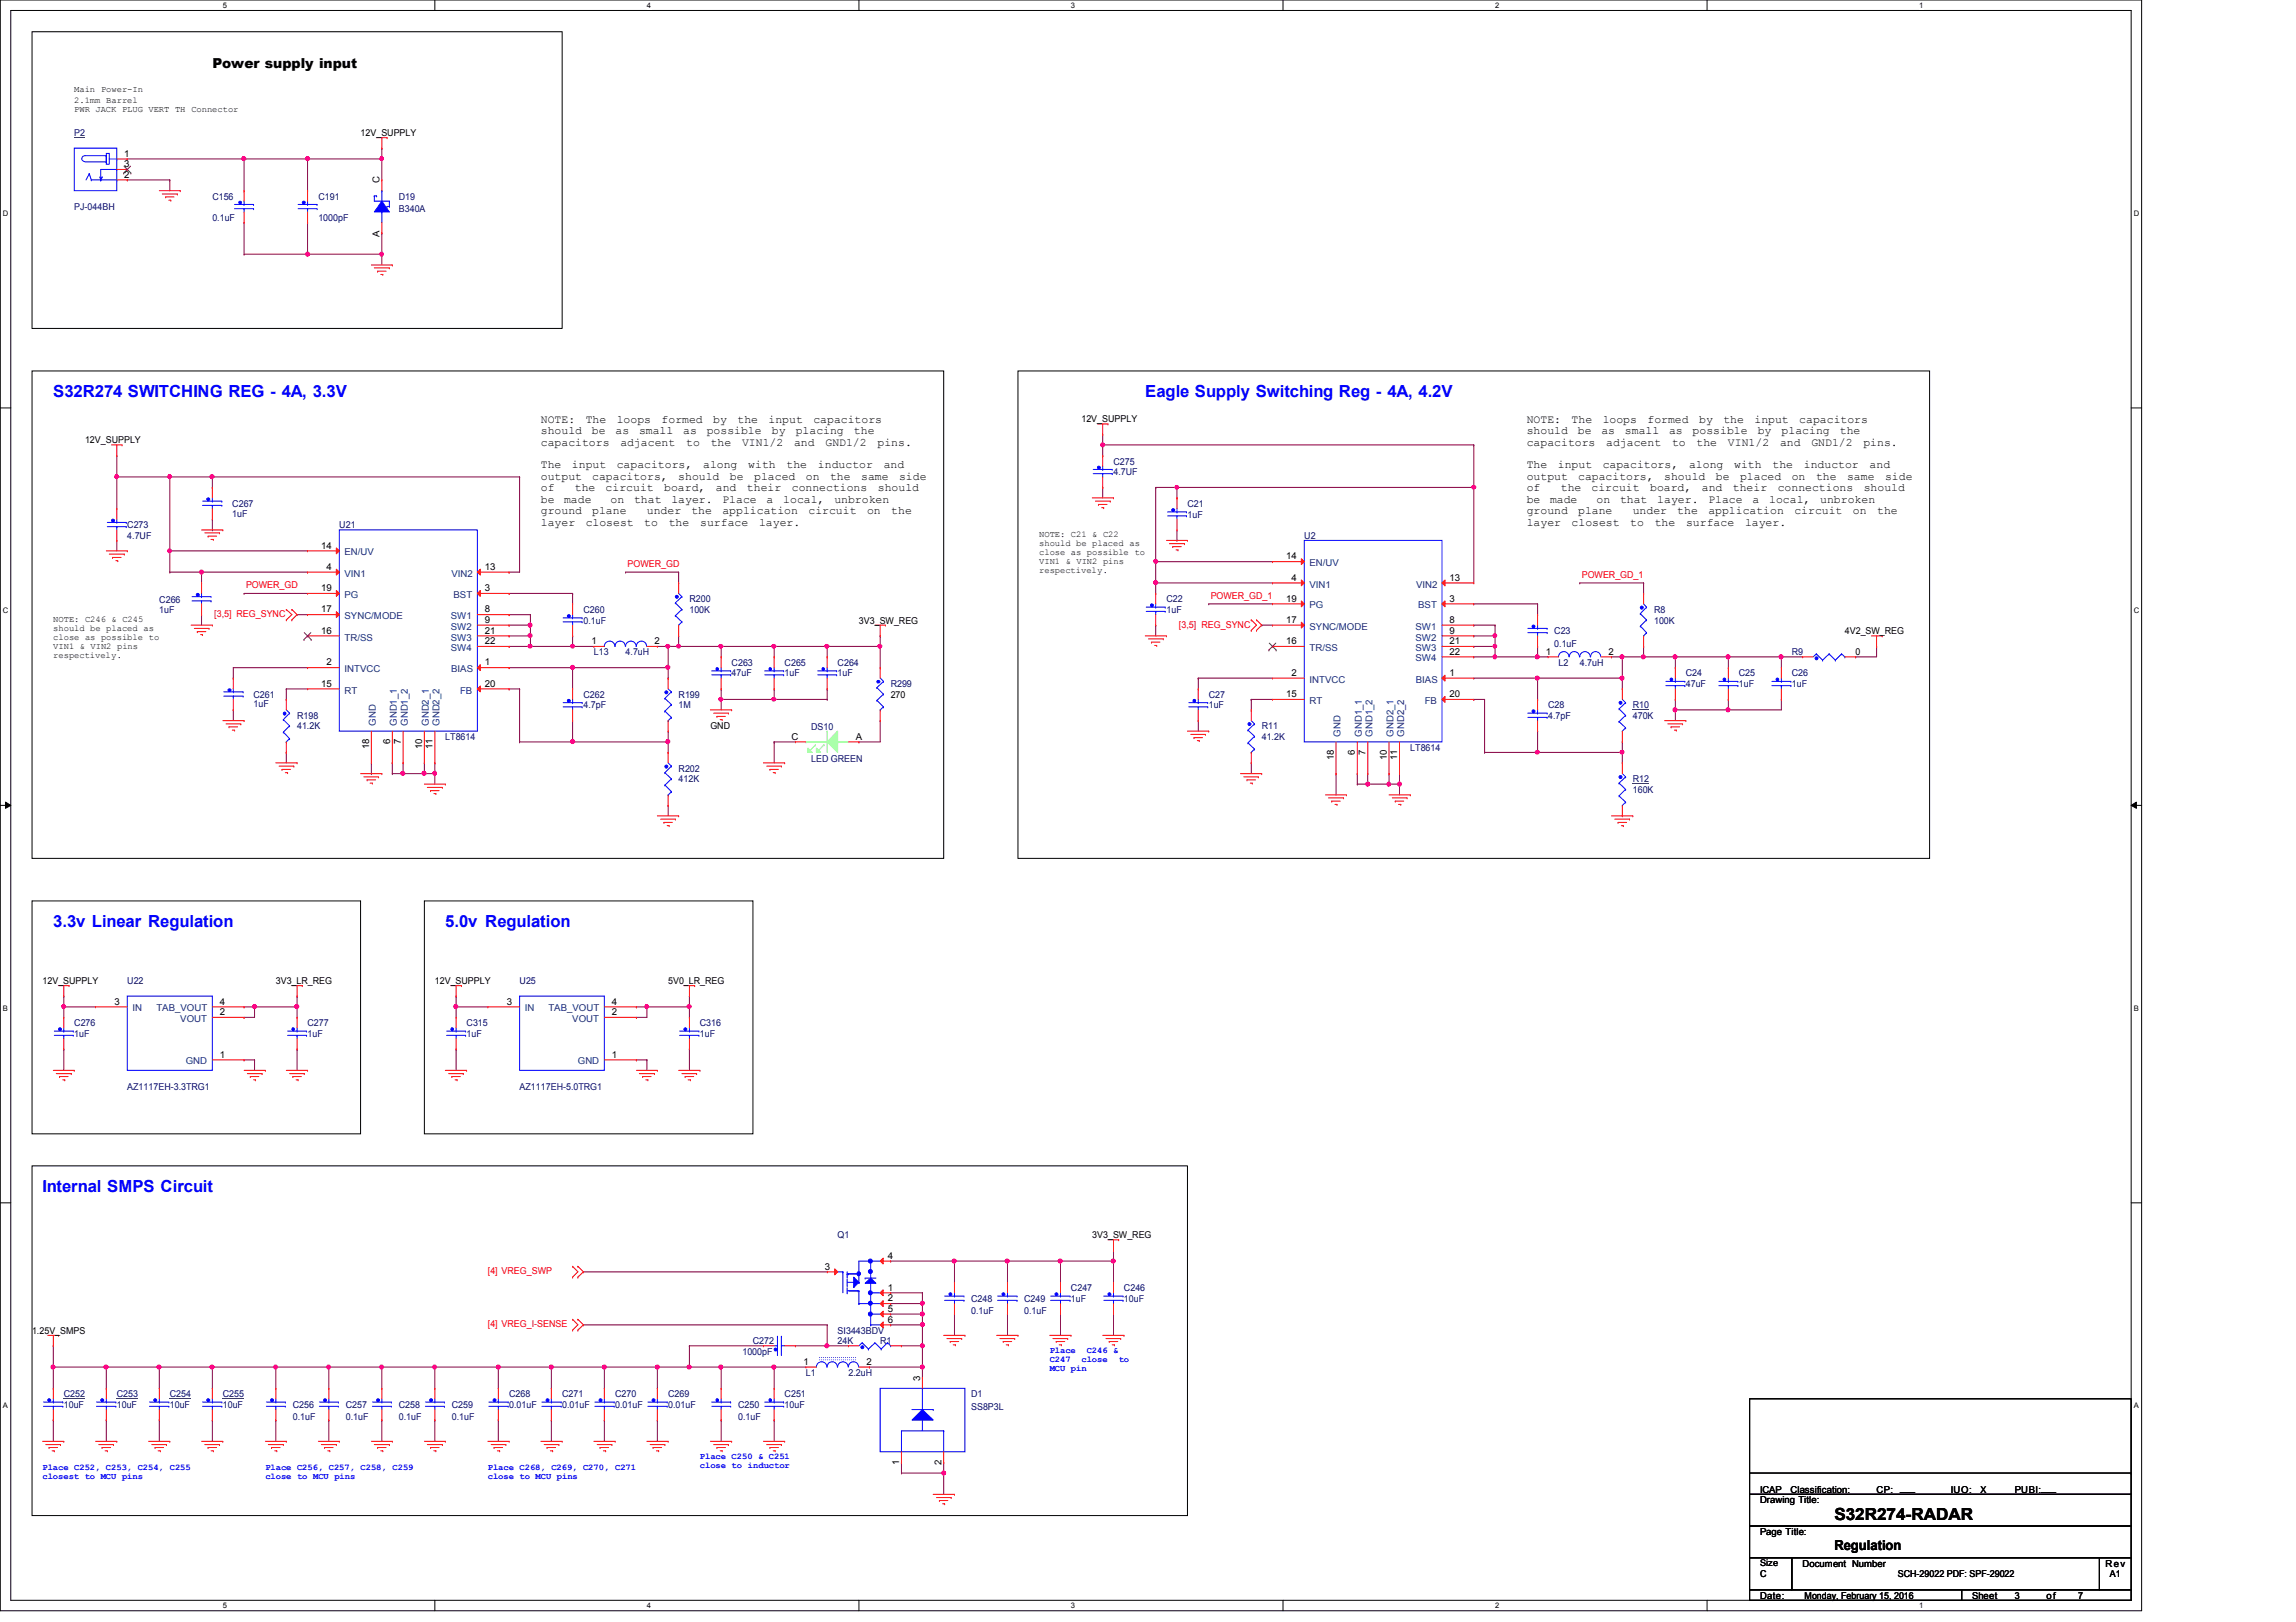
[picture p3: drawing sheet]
<svg xmlns="http://www.w3.org/2000/svg" width="297mm" height="210mm" viewBox="0 0 297 210" stroke-linecap="round" stroke-linejoin="round" font-family="sans-serif">
<defs><g id="words">
<g font-size="2.2" fill="#00f">
<text x="6.9" y="51.4">S32R274 SWITCHING REG - 4A, 3.3V</text>
<text x="148.2" y="51.4">Eagle Supply Switching Reg - 4A, 4.2V</text>
<text x="6.9" y="120">3.3v Linear Regulation</text>
<text x="57.6" y="120">5.0v Regulation</text>
<text x="5.5" y="154.3">Internal SMPS Circuit</text>
</g>
<text font-size="2.2" x="237.3" y="196.8">S32R274-RADAR</text>
<g font-size="1.8">
<text x="27.5" y="8.8">Power supply input</text>
<text x="237.3" y="200.5">Regulation</text>
</g>
<g font-size="1.5">
<text x="70" y="54.7">NOTE:</text>
<text x="70" y="56.2">should</text>
<text x="70" y="57.7">capacitors</text>
<text x="75.8" y="54.7">The</text>
<text x="76.6" y="56.2">be</text>
<text x="79.6" y="56.2">as</text>
<text x="79.8" y="54.7">loops</text>
<text x="80.3" y="57.7">adjacent</text>
<text x="82.7" y="56.2">small</text>
<text x="85.6" y="54.7">formed</text>
<text x="88.4" y="56.2">as</text>
<text x="88.8" y="57.7">to</text>
<text x="91.4" y="56.2">possible</text>
<text x="91.9" y="57.7">the</text>
<text x="92.3" y="54.7">by</text>
<text x="95.4" y="54.7">the</text>
<text x="96" y="57.7">VIN1/2</text>
<text x="99.4" y="54.7">input</text>
<text x="99.9" y="56.2">by</text>
<text x="102.7" y="57.7">and</text>
<text x="102.9" y="56.2">placing</text>
<text x="105.2" y="54.7">capacitors</text>
<text x="106.8" y="57.7">GND1/2</text>
<text x="110.5" y="56.2">the</text>
<text x="113.5" y="57.7">pins.</text>
<text x="197.5" y="54.7">NOTE:</text>
<text x="197.5" y="56.2">should</text>
<text x="197.5" y="57.7">capacitors</text>
<text x="203.3" y="54.7">The</text>
<text x="204.1" y="56.2">be</text>
<text x="207.2" y="56.2">as</text>
<text x="207.3" y="54.7">loops</text>
<text x="207.8" y="57.7">adjacent</text>
<text x="210.2" y="56.2">small</text>
<text x="213.1" y="54.7">formed</text>
<text x="215.9" y="56.2">as</text>
<text x="216.3" y="57.7">to</text>
<text x="219" y="56.2">possible</text>
<text x="219.5" y="57.7">the</text>
<text x="219.8" y="54.7">by</text>
<text x="223" y="54.7">the</text>
<text x="223.6" y="57.7">VIN1/2</text>
<text x="227" y="54.7">input</text>
<text x="227.4" y="56.2">by</text>
<text x="230.3" y="57.7">and</text>
<text x="230.5" y="56.2">placing</text>
<text x="232.8" y="54.7">capacitors</text>
<text x="234.3" y="57.7">GND1/2</text>
<text x="238" y="56.2">the</text>
<text x="241.1" y="57.7">pins.</text>
<text x="70" y="60.6">The</text>
<text x="70" y="62.1">output</text>
<text x="70" y="63.6">of</text>
<text x="70" y="65.1">be</text>
<text x="73" y="65.1">made</text>
<text x="74" y="60.6">input</text>
<text x="74.4" y="63.6">the</text>
<text x="76.6" y="62.1">capacitors,</text>
<text x="78.4" y="63.6">circuit</text>
<text x="79" y="65.1">on</text>
<text x="79.8" y="60.6">capacitors,</text>
<text x="82" y="65.1">that</text>
<text x="85.9" y="63.6">board,</text>
<text x="86.9" y="65.1">layer.</text>
<text x="87.8" y="62.1">should</text>
<text x="91" y="60.6">along</text>
<text x="92.6" y="63.6">and</text>
<text x="93.5" y="65.1">Place</text>
<text x="94.4" y="62.1">be</text>
<text x="96.6" y="63.6">their</text>
<text x="96.8" y="60.6">with</text>
<text x="97.6" y="62.1">placed</text>
<text x="99.2" y="65.1">a</text>
<text x="101.3" y="65.1">local,</text>
<text x="101.8" y="60.6">the</text>
<text x="102.4" y="63.6">connections</text>
<text x="104.3" y="62.1">on</text>
<text x="105.8" y="60.6">inductor</text>
<text x="107.4" y="62.1">the</text>
<text x="107.9" y="65.1">unbroken</text>
<text x="111.4" y="62.1">same</text>
<text x="113.6" y="63.6">should</text>
<text x="114.3" y="60.6">and</text>
<text x="116.3" y="62.1">side</text>
<text x="197.5" y="60.6">The</text>
<text x="197.5" y="62.1">output</text>
<text x="197.5" y="63.6">of</text>
<text x="197.5" y="65.1">be</text>
<text x="200.5" y="65.1">made</text>
<text x="201.5" y="60.6">input</text>
<text x="201.9" y="63.6">the</text>
<text x="204.2" y="62.1">capacitors,</text>
<text x="205.9" y="63.6">circuit</text>
<text x="206.5" y="65.1">on</text>
<text x="207.3" y="60.6">capacitors,</text>
<text x="209.6" y="65.1">that</text>
<text x="213.5" y="63.6">board,</text>
<text x="214.4" y="65.1">layer.</text>
<text x="215.3" y="62.1">should</text>
<text x="218.5" y="60.6">along</text>
<text x="220.2" y="63.6">and</text>
<text x="221" y="65.1">Place</text>
<text x="222" y="62.1">be</text>
<text x="224.2" y="63.6">their</text>
<text x="224.4" y="60.6">with</text>
<text x="225.1" y="62.1">placed</text>
<text x="226.7" y="65.1">a</text>
<text x="228.9" y="65.1">local,</text>
<text x="229.3" y="60.6">the</text>
<text x="230" y="63.6">connections</text>
<text x="231.8" y="62.1">on</text>
<text x="233.4" y="60.6">inductor</text>
<text x="234.9" y="62.1">the</text>
<text x="235.5" y="65.1">unbroken</text>
<text x="239" y="62.1">same</text>
<text x="241.1" y="63.6">should</text>
<text x="241.9" y="60.6">and</text>
<text x="243.9" y="62.1">side</text>
<text x="70" y="66.5">ground</text>
<text x="70" y="68">layer</text>
<text x="75.8" y="68">closest</text>
<text x="76.6" y="66.5">plane</text>
<text x="83.3" y="68">to</text>
<text x="83.7" y="66.5">under</text>
<text x="86.5" y="68">the</text>
<text x="89.4" y="66.5">the</text>
<text x="90.6" y="68">surface</text>
<text x="93.5" y="66.5">application</text>
<text x="98.2" y="68">layer.</text>
<text x="104.6" y="66.5">circuit</text>
<text x="112.2" y="66.5">on</text>
<text x="115.3" y="66.5">the</text>
<text x="197.5" y="66.5">ground</text>
<text x="197.5" y="68">layer</text>
<text x="203.3" y="68">closest</text>
<text x="204.2" y="66.5">plane</text>
<text x="210.9" y="68">to</text>
<text x="211.2" y="66.5">under</text>
<text x="214.1" y="68">the</text>
<text x="217" y="66.5">the</text>
<text x="218.1" y="68">surface</text>
<text x="221" y="66.5">application</text>
<text x="225.8" y="68">layer.</text>
<text x="232.1" y="66.5">circuit</text>
<text x="239.7" y="66.5">on</text>
<text x="242.9" y="66.5">the</text>
</g>
<g font-size="1.2" fill="#000080">
<text x="9.6" y="17.6">P2</text>
<text x="9.6" y="27.2">PJ-044BH</text>
<text x="27.5" y="25.8">C156</text>
<text x="27.5" y="28.6">0.1uF</text>
<text x="41.2" y="25.8">C191</text>
<text x="41.2" y="28.6">1000pF</text>
<text x="51.6" y="25.8">D19</text>
<text x="51.6" y="27.5">B340A</text>
<text x="30.1" y="65.6">C267</text>
<text x="144.1" y="60.1">C275</text>
<text x="144.1" y="61.5">4.7UF</text>
<text x="153.6" y="65.6">C21</text>
<text x="16.5" y="68.3">C273</text>
<text x="16.5" y="69.7">4.7UF</text>
<text x="30.1" y="66.8">1uF</text>
<text x="43.9" y="68.3">U21</text>
<text x="153.6" y="67">1uF</text>
<text x="168.7" y="69.7">U2</text>
<text x="89.2" y="77.9">R200</text>
<text x="150.9" y="77.9">C22</text>
<text x="20.6" y="78.1">C266</text>
<text x="20.6" y="79.3">1uF</text>
<text x="75.5" y="79.3">C260</text>
<text x="75.5" y="80.7">0.1uF</text>
<text x="89.2" y="79.3">100K</text>
<text x="150.9" y="79.3">1uF</text>
<text x="201.1" y="82">C23</text>
<text x="201.1" y="83.7">0.1uF</text>
<text x="214" y="79.3">R8</text>
<text x="214" y="80.7">100K</text>
<text x="76.8" y="84.8">L13</text>
<text x="80.9" y="84.8">4.7uH</text>
<text x="94.7" y="86.1">C263</text>
<text x="94.7" y="87.5">47uF</text>
<text x="101.5" y="86.1">C265</text>
<text x="101.5" y="87.5">1uF</text>
<text x="108.4" y="86.1">C264</text>
<text x="108.4" y="87.5">1uF</text>
<text x="115.2" y="88.9">R299</text>
<text x="201.6" y="86.1">L2</text>
<text x="204.4" y="86.1">4.7uH</text>
<text x="218.1" y="87.5">C24</text>
<text x="218.1" y="88.9">47uF</text>
<text x="225" y="87.5">C25</text>
<text x="225" y="88.9">1uF</text>
<text x="231.8" y="84.8">R9</text>
<text x="231.8" y="87.5">C26</text>
<text x="231.8" y="88.9">1uF</text>
<text x="32.8" y="90.3">C261</text>
<text x="32.8" y="91.5">1uF</text>
<text x="38.4" y="93">R198</text>
<text x="38.4" y="94.4">41.2K</text>
<text x="57.6" y="95.8">LT8614</text>
<text x="75.5" y="90.3">C262</text>
<text x="75.5" y="91.7">4.7pF</text>
<text x="87.8" y="90.3">R199</text>
<text x="87.8" y="91.7">1M</text>
<text x="104.9" y="94.5">DS10</text>
<text x="156.4" y="90.3">C27</text>
<text x="156.4" y="91.7">1uF</text>
<text x="163.2" y="94.4">R11</text>
<text x="163.2" y="95.8">41.2K</text>
<text x="200.3" y="91.7">C28</text>
<text x="200.3" y="93">4.7pF</text>
<text x="211.2" y="91.7">R10</text>
<text x="211.2" y="93">470K</text>
<text x="87.8" y="99.9">R202</text>
<text x="87.8" y="101.3">412K</text>
<text x="104.9" y="98.6">LED GREEN</text>
<text x="182.5" y="97.2">LT8614</text>
<text x="211.2" y="101.3">R12</text>
<text x="211.2" y="102.6">160K</text>
<text x="16.5" y="127.3">U22</text>
<text x="67.2" y="127.3">U25</text>
<text x="9.6" y="132.8">C276</text>
<text x="9.6" y="134.2">1uF</text>
<text x="39.8" y="132.8">C277</text>
<text x="39.8" y="134.2">1uF</text>
<text x="60.4" y="132.8">C315</text>
<text x="60.4" y="134.2">1uF</text>
<text x="90.5" y="132.8">C316</text>
<text x="90.5" y="134.2">1uF</text>
<text x="16.5" y="141">AZ1117EH-3.3TRG1</text>
<text x="67.2" y="141">AZ1117EH-5.0TRG1</text>
<text x="108.4" y="160.2">Q1</text>
<text x="138.6" y="167.1">C247</text>
<text x="145.4" y="167.1">C246</text>
<text x="97.4" y="173.9">C272</text>
<text x="108.4" y="172.6">SI3443BDV</text>
<text x="108.4" y="173.9">24K</text>
<text x="113.9" y="173.9">R1</text>
<text x="125.6" y="168.4">C248</text>
<text x="125.6" y="170.1">0.1uF</text>
<text x="132.5" y="168.4">C249</text>
<text x="132.5" y="170.1">0.1uF</text>
<text x="138.6" y="168.4">1uF</text>
<text x="145.4" y="168.4">10uF</text>
<text x="96.1" y="175.3">1000pF</text>
<text x="104.3" y="178.1">L1</text>
<text x="109.8" y="178.1">2.2uH</text>
<text x="8.3" y="180.8">C252</text>
<text x="8.3" y="182.2">10uF</text>
<text x="15.1" y="180.8">C253</text>
<text x="15.1" y="182.2">10uF</text>
<text x="22" y="180.8">C254</text>
<text x="22" y="182.2">10uF</text>
<text x="28.8" y="180.8">C255</text>
<text x="28.8" y="182.2">10uF</text>
<text x="37.9" y="182.2">C256</text>
<text x="37.9" y="183.8">0.1uF</text>
<text x="44.7" y="182.2">C257</text>
<text x="44.7" y="183.8">0.1uF</text>
<text x="51.6" y="182.2">C258</text>
<text x="51.6" y="183.8">0.1uF</text>
<text x="58.5" y="182.2">C259</text>
<text x="58.5" y="183.8">0.1uF</text>
<text x="65.9" y="180.8">C268</text>
<text x="65.9" y="182.2">0.01uF</text>
<text x="72.7" y="180.8">C271</text>
<text x="72.7" y="182.2">0.01uF</text>
<text x="79.6" y="180.8">C270</text>
<text x="79.6" y="182.2">0.01uF</text>
<text x="86.4" y="180.8">C269</text>
<text x="86.4" y="182.2">0.01uF</text>
<text x="95.5" y="182.2">C250</text>
<text x="95.5" y="183.8">0.1uF</text>
<text x="101.5" y="180.8">C251</text>
<text x="101.5" y="182.2">10uF</text>
<text x="125.6" y="180.8">D1</text>
<text x="125.6" y="182.5">SS8P3L</text>
</g>
<g font-size="1.2">
<text x="46.6" y="17.6">12V_SUPPLY</text>
<text x="16.1" y="20.3">1</text>
<text x="16.1" y="21.6">3</text>
<text x="16.1" y="23">2</text>
<text x="49.1" y="23.7" transform="rotate(-90 49.1 23.7)">C</text>
<text x="49.1" y="30.6" transform="rotate(-90 49.1 30.6)">A</text>
<text x="11" y="57.4">12V_SUPPLY</text>
<text x="139.9" y="54.6">12V_SUPPLY</text>
<text x="41.6" y="71">14</text>
<text x="41.6" y="76.5">19</text>
<text x="42.2" y="73.7">4</text>
<text x="62.7" y="76.5">3</text>
<text x="62.7" y="73.7">13</text>
<text x="166.4" y="72.4">14</text>
<text x="166.4" y="77.9">19</text>
<text x="167.1" y="75.1">4</text>
<text x="187.5" y="77.9">3</text>
<text x="187.5" y="75.1">13</text>
<text x="41.6" y="82">16</text>
<text x="41.6" y="79.2">17</text>
<text x="62.7" y="79.2">8</text>
<text x="62.7" y="80.6">9</text>
<text x="62.7" y="82">21</text>
<text x="62.7" y="83.4">22</text>
<text x="76.5" y="83.4">1</text>
<text x="84.7" y="83.4">2</text>
<text x="111.1" y="80.7">3V3_SW_REG</text>
<text x="166.4" y="83.4">16</text>
<text x="166.4" y="80.6">17</text>
<text x="187.5" y="80.6">8</text>
<text x="187.5" y="82">9</text>
<text x="187.5" y="83.4">21</text>
<text x="238.7" y="82">4V2_SW_REG</text>
<text x="41.6" y="88.9">15</text>
<text x="42.2" y="86.1">2</text>
<text x="62.7" y="86.1">1</text>
<text x="62.7" y="88.9">20</text>
<text x="167.1" y="87.5">2</text>
<text x="187.5" y="87.5">1</text>
<text x="187.5" y="84.7">22</text>
<text x="200" y="84.7">1</text>
<text x="208.1" y="84.7">2</text>
<text x="240.1" y="84.8">0</text>
<text x="91.9" y="94.4">GND</text>
<text x="102.4" y="95.7">C</text>
<text x="110.7" y="95.7">A</text>
<text x="115.2" y="90.3">270</text>
<text x="166.4" y="90.2">15</text>
<text x="187.5" y="90.2">20</text>
<text x="47.7" y="96.9" transform="rotate(-90 47.7 96.9)">18</text>
<text x="50.5" y="96.3" transform="rotate(-90 50.5 96.3)">6</text>
<text x="51.9" y="96.3" transform="rotate(-90 51.9 96.3)">7</text>
<text x="54.6" y="96.9" transform="rotate(-90 54.6 96.9)">10</text>
<text x="56" y="96.9" transform="rotate(-90 56 96.9)">11</text>
<text x="172.5" y="98.3" transform="rotate(-90 172.5 98.3)">18</text>
<text x="175.3" y="97.7" transform="rotate(-90 175.3 97.7)">6</text>
<text x="176.7" y="97.7" transform="rotate(-90 176.7 97.7)">7</text>
<text x="179.4" y="98.3" transform="rotate(-90 179.4 98.3)">10</text>
<text x="180.8" y="98.3" transform="rotate(-90 180.8 98.3)">11</text>
<text x="5.5" y="127.3">12V_SUPPLY</text>
<text x="14.8" y="130">3</text>
<text x="28.4" y="131.4">2</text>
<text x="28.4" y="130">4</text>
<text x="35.7" y="127.3">3V3_LR_REG</text>
<text x="56.3" y="127.3">12V_SUPPLY</text>
<text x="65.6" y="130">3</text>
<text x="79.2" y="131.4">2</text>
<text x="79.2" y="130">4</text>
<text x="86.4" y="127.3">5V0_LR_REG</text>
<text x="28.4" y="136.9">1</text>
<text x="79.2" y="136.9">1</text>
<text x="141.3" y="160.2">3V3_SW_REG</text>
<text x="106.7" y="164.3">3</text>
<text x="114.8" y="167">1</text>
<text x="114.8" y="162.9">4</text>
<text x="4.1" y="172.6">1.25V_SMPS</text>
<text x="114.8" y="168.4">2</text>
<text x="114.8" y="171.2">6</text>
<text x="114.8" y="169.8">5</text>
<text x="104" y="176.6">1</text>
<text x="112.1" y="176.6">2</text>
<text x="119" y="178.7" transform="rotate(-90 119 178.7)">3</text>
<text x="116.3" y="189.5" transform="rotate(-90 116.3 189.5)">1</text>
<text x="121.8" y="189.5" transform="rotate(-90 121.8 189.5)">2</text>
<text x="227.7" y="194.5">Drawing Title:</text>
<text x="227.7" y="193.2">ICAP</text>
<text x="231.6" y="193.2">Classification:</text>
<text x="242.8" y="193.2">CP:</text>
<text x="245.8" y="193">___</text>
<text x="252.4" y="193.2">IUO:</text>
<text x="256.2" y="193.2">X</text>
<text x="260.6" y="193.2">PUBI:___</text>
<text x="227.7" y="202.7">Size</text>
<text x="227.7" y="198.6">Page Title:</text>
<text x="233.2" y="202.7">Document Number</text>
<text x="272.4" y="202.7">Rev</text>
<text x="227.7" y="204.1">C</text>
<text x="227.7" y="206.9">Date:</text>
<text x="233.5" y="206.9">Monday, February 15, 2016</text>
<text x="245.5" y="204.1">SCH-29022 PDF: SPF-29022</text>
<text x="255.1" y="206.9">Sheet</text>
<text x="260.6" y="206.9">3</text>
<text x="264.7" y="206.9">of</text>
<text x="268.9" y="206.9">7</text>
<text x="273" y="204.1">A1</text>
</g>
<g font-size="1.2" fill="#004080">
<text x="44.6" y="71.9">EN/UV</text>
<text x="44.6" y="74.6">VIN1</text>
<text x="44.6" y="77.4">PG</text>
<text x="58.4" y="74.6">VIN2</text>
<text x="58.7" y="77.4">BST</text>
<text x="169.4" y="76">VIN1</text>
<text x="169.4" y="73.3">EN/UV</text>
<text x="183.2" y="76">VIN2</text>
<text x="44.6" y="82.9">TR/SS</text>
<text x="44.6" y="80.1">SYNC/MODE</text>
<text x="58.3" y="80.1">SW1</text>
<text x="58.3" y="81.5">SW2</text>
<text x="58.3" y="82.9">SW3</text>
<text x="169.4" y="81.5">SYNC/MODE</text>
<text x="169.4" y="78.7">PG</text>
<text x="183.1" y="81.5">SW1</text>
<text x="183.1" y="82.9">SW2</text>
<text x="183.5" y="78.7">BST</text>
<text x="44.6" y="87">INTVCC</text>
<text x="44.6" y="89.7">RT</text>
<text x="58.3" y="84.2">SW4</text>
<text x="58.4" y="87">BIAS</text>
<text x="59.5" y="89.7">FB</text>
<text x="169.4" y="88.3">INTVCC</text>
<text x="169.4" y="84.2">TR/SS</text>
<text x="183.1" y="84.2">SW3</text>
<text x="183.1" y="85.6">SW4</text>
<text x="183.2" y="88.3">BIAS</text>
<text x="48.6" y="93.9" transform="rotate(-90 48.6 93.9)">GND</text>
<text x="51.3" y="93.9" transform="rotate(-90 51.3 93.9)">GND1_1</text>
<text x="52.7" y="93.9" transform="rotate(-90 52.7 93.9)">GND1_2</text>
<text x="55.5" y="93.9" transform="rotate(-90 55.5 93.9)">GND2_1</text>
<text x="56.9" y="93.9" transform="rotate(-90 56.9 93.9)">GND2_2</text>
<text x="169.4" y="91.1">RT</text>
<text x="173.4" y="95.3" transform="rotate(-90 173.4 95.3)">GND</text>
<text x="176.2" y="95.3" transform="rotate(-90 176.2 95.3)">GND1_1</text>
<text x="177.5" y="95.3" transform="rotate(-90 177.5 95.3)">GND1_2</text>
<text x="180.3" y="95.3" transform="rotate(-90 180.3 95.3)">GND2_1</text>
<text x="181.6" y="95.3" transform="rotate(-90 181.6 95.3)">GND2_2</text>
<text x="184.3" y="91.1">FB</text>
<text x="17.1" y="130.9">IN</text>
<text x="20.2" y="130.9">TAB_VOUT</text>
<text x="67.9" y="130.9">IN</text>
<text x="70.9" y="130.9">TAB_VOUT</text>
<text x="23.3" y="132.2">VOUT</text>
<text x="24" y="137.8">GND</text>
<text x="74" y="132.2">VOUT</text>
<text x="74.8" y="137.8">GND</text>
</g>
<g font-size="1.2" fill="#f00">
<text x="31.8" y="76.1">POWER_GD</text>
<text x="81.2" y="73.4">POWER_GD</text>
<text x="156.6" y="77.5">POWER_GD_1</text>
<text x="204.6" y="74.8">POWER_GD_1</text>
<text x="27.7" y="79.8">[3,5] REG_SYNC</text>
<text x="152.5" y="81.2">[3,5] REG_SYNC</text>
<text x="63.1" y="164.9">[4] VREG_SWP</text>
<text x="63.1" y="171.7">[4] VREG_I-SENSE</text>
</g>
<g font-size="1.1">
<text x="9.6" y="11.9">Main Power-In</text>
<text x="9.6" y="13.3">2.1mm Barrel</text>
<text x="9.6" y="14.4">PWR JACK PLUG VERT TH Connector</text>
<text x="134.4" y="69.6">NOTE: C21 &amp; C22</text>
<text x="134.4" y="70.7">should be placed as</text>
<text x="134.4" y="71.8">close as possible to</text>
<text x="134.4" y="73">VIN1 &amp; VIN2 pins</text>
<text x="134.4" y="74.1">respectively.</text>
<text x="6.9" y="80.5">NOTE: C246 &amp; C245</text>
<text x="6.9" y="81.7">should be placed as</text>
<text x="6.9" y="82.8">close as possible to</text>
<text x="6.9" y="83.9">VIN1 &amp; VIN2 pins</text>
<text x="6.9" y="85.1">respectively.</text>
</g>
<g font-size="1.1" fill="#00f">
<text x="135.8" y="177.4">MCU pin</text>
<text x="135.8" y="175.1">Place</text>
<text x="135.8" y="176.3">C247</text>
<text x="139.9" y="176.3">close</text>
<text x="140.6" y="175.1">C246 &amp;</text>
<text x="144.7" y="176.3">to</text>
<text x="5.5" y="190.2">Place C252, C253, C254, C255</text>
<text x="5.5" y="191.4">closest to MCU pins</text>
<text x="34.3" y="190.2">Place C256, C257, C258, C259</text>
<text x="34.3" y="191.4">close to MCU pins</text>
<text x="63.1" y="190.2">Place C268, C269, C270, C271</text>
<text x="63.1" y="191.4">close to MCU pins</text>
<text x="90.5" y="188.8">Place C250 &amp; C251</text>
<text x="90.5" y="190">close to inductor</text>
</g>
<g font-size="1">
<text x="28.8" y="1">5</text>
<text x="83.7" y="1">4</text>
<text x="138.6" y="1">3</text>
<text x="193.4" y="1">2</text>
<text x="248.3" y="1">1</text>
<text x=".4" y="27.9">D</text>
<text x="276.1" y="27.9">D</text>
<text x=".4" y="79.4">C</text>
<text x="276.1" y="79.4">C</text>
<text x=".4" y="130.8">B</text>
<text x="276.1" y="130.8">B</text>
<text x=".4" y="182.2">A</text>
<text x="276.1" y="182.2">A</text>
<text x="28.8" y="208.1">5</text>
<text x="83.7" y="208.1">4</text>
<text x="138.6" y="208.1">3</text>
<text x="193.4" y="208.1">2</text>
<text x="248.3" y="208.1">1</text>
</g>
</g></defs>
<path d="M0 0h277.1v208.4h-277.1zM1.4 1.4h274.3v205.7h-274.3z" fill="none" stroke="#000" stroke-width=".13"/>
<g fill="#fff">
<path d="M28.8 .1h.6v1.1h-.6z"/>
<path d="M28.8 207.2h.6v1.1h-.6z"/>
</g>
<path d="M56.3 0v1.4M56.3 207.1v1.3" fill="none" stroke="#000" stroke-width=".13"/>
<g fill="#fff">
<path d="M83.7 .1h.5v1.1h-.5z"/>
<path d="M83.7 207.2h.5v1.1h-.5z"/>
</g>
<path d="M111.1 0v1.4M111.1 207.1v1.3" fill="none" stroke="#000" stroke-width=".13"/>
<g fill="#fff">
<path d="M138.6 .1h.5v1.1h-.5z"/>
<path d="M138.6 207.2h.5v1.1h-.5z"/>
</g>
<path d="M166 0v1.4M166 207.1v1.3" fill="none" stroke="#000" stroke-width=".13"/>
<g fill="#fff">
<path d="M193.4 .1h.6v1.1h-.6z"/>
<path d="M193.4 207.2h.6v1.1h-.6z"/>
</g>
<path d="M220.8 0v1.4M220.8 207.1v1.3" fill="none" stroke="#000" stroke-width=".13"/>
<g fill="#fff">
<path d="M248.3 .1h.5v1.1h-.5z"/>
<path d="M248.3 207.2h.5v1.1h-.5z"/>
<path d="M.4 27.1h.7v1.1h-.7z"/>
<path d="M276.1 27.1h.7v1.1h-.7z"/>
<path d="M.4 78.5h.7v1.1h-.7z"/>
<path d="M276.1 78.5h.7v1.1h-.7z"/>
</g>
<path d="M0 52.8h1.4M275.7 52.8h1.4" fill="none" stroke="#000" stroke-width=".13"/>
<g fill="#fff">
<path d="M.4 129.9h.6v1.1h-.6z"/>
<path d="M276.1 129.9h.6v1.1h-.6z"/>
</g>
<path d="M0 104.2h1.4M.7 103.8l.7 .4-.7 .4zM275.7 104.2l.7-.4v.8zM275.7 104.2h1.4" fill="none" stroke="#000" stroke-width=".13"/>
<path d="M.7 103.8l.7 .4-.7 .4zM275.7 104.2l.7-.4v.8z" fill="#000"/>
<g fill="#fff">
<path d="M.4 181.4h.6v1.1h-.6z"/>
<path d="M276.1 181.4h.6v1.1h-.6z"/>
</g>
<path d="M4.1 4.1h68.6v38.4h-68.6zM4.1 48h118v63.1h-118zM131.7 48h117.9v63.1h-117.9zM4.1 116.6h42.5v30.1h-42.5zM54.9 116.6h42.5v30.1h-42.5zM0 155.7h1.4M4.1 150.9h149.5v45.2h-149.5zM275.7 155.7h1.4" fill="none" stroke="#000" stroke-width=".13"/>
<path d="M100.2 176.9h.1M100.2 176.9v2.8M115.2 163.2h.1M115.2 163.2h8.3" fill="none" stroke="#800040" stroke-width=".13"/>
<circle cx="123.4" cy="163.2" r=".26" fill="#f0f"/>
<circle cx="123.4" cy="163.2" r=".26" fill="none" stroke="#f0f" stroke-width=".13"/>
<path d="M71.3 176.9h.1M71.3 176.9h6.9" fill="none" stroke="#800040" stroke-width=".13"/>
<circle cx="78.2" cy="176.9" r=".26" fill="#f0f"/>
<circle cx="78.2" cy="176.9" r=".26" fill="none" stroke="#f0f" stroke-width=".13"/>
<g fill="none" stroke="#800040" stroke-width=".13">
<path d="M64.5 176.9h.1M64.5 176.9v2.8M64.5 176.9h6.8M71.3 176.9h.1M71.3 176.9v2.8M75.5 164.6h.1M75.5 171.4h.1M75.5 164.6h31.5M75.5 171.4h31.5M64.5 183.8h.1M64.5 183.8v2.7M71.3 183.8h.1"/>
<path d="M71.3 183.8v2.7M78.2 183.8h.1M78.2 183.8v2.7M85 183.8h.1M85 183.8v2.7M93.3 183.8h.1M93.3 183.8v2.7M100.2 183.8h.1M100.2 183.8v2.7"/>
</g>
<circle cx="71.3" cy="176.9" r=".26" fill="#f0f"/>
<circle cx="71.3" cy="176.9" r=".26" fill="none" stroke="#f0f" stroke-width=".13"/>
<circle cx="64.5" cy="176.9" r=".26" fill="#f0f"/>
<circle cx="64.5" cy="176.9" r=".26" fill="none" stroke="#f0f" stroke-width=".13"/>
<path d="M78.2 176.9h.1M78.2 176.9v2.8M78.2 176.9h11M85 176.9h.1M85 176.9v2.8" fill="none" stroke="#800040" stroke-width=".13"/>
<circle cx="89.1" cy="176.9" r=".26" fill="#f0f"/>
<circle cx="89.1" cy="176.9" r=".26" fill="none" stroke="#f0f" stroke-width=".13"/>
<circle cx="85" cy="176.9" r=".26" fill="#f0f"/>
<circle cx="85" cy="176.9" r=".26" fill="none" stroke="#f0f" stroke-width=".13"/>
<path d="M93.3 176.9h.1M93.3 176.9v2.8M100.2 176.9h.1M100.2 176.9h4.1M107 174.2h.1M107 174.2h2.8M119.3 174.2h.1M119.3 174.2v2.7" fill="none" stroke="#800040" stroke-width=".13"/>
<circle cx="119.3" cy="176.9" r=".26" fill="#f0f"/>
<circle cx="119.3" cy="176.9" r=".26" fill="none" stroke="#f0f" stroke-width=".13"/>
<circle cx="119.3" cy="174.2" r=".26" fill="#f0f"/>
<circle cx="119.3" cy="174.2" r=".26" fill="none" stroke="#f0f" stroke-width=".13"/>
<path d="M102.9 174.2h.1M102.9 174.2h4.1" fill="none" stroke="#800040" stroke-width=".13"/>
<circle cx="107" cy="174.2" r=".26" fill="#f0f"/>
<circle cx="107" cy="174.2" r=".26" fill="none" stroke="#f0f" stroke-width=".13"/>
<path d="M89.2 174.2h.1M89.2 174.2v2.7M89.2 174.2h9.6M93.3 176.9h.1M93.3 176.9h6.9M107 171.4h.1M107 171.4v2.8" fill="none" stroke="#800040" stroke-width=".13"/>
<circle cx="100.1" cy="176.9" r=".26" fill="#f0f"/>
<circle cx="100.1" cy="176.9" r=".26" fill="none" stroke="#f0f" stroke-width=".13"/>
<circle cx="93.3" cy="176.9" r=".26" fill="#f0f"/>
<circle cx="93.3" cy="176.9" r=".26" fill="none" stroke="#f0f" stroke-width=".13"/>
<path d="M115.2 167.3h.1M115.2 170.1h.1M115.2 167.3h4.1M119.3 168.7h.1M119.3 168.7v1.4h-4.1" fill="none" stroke="#800040" stroke-width=".13"/>
<circle cx="119.3" cy="168.7" r=".26" fill="#f0f"/>
<circle cx="119.3" cy="168.7" r=".26" fill="none" stroke="#f0f" stroke-width=".13"/>
<path d="M115.2 168.7h.1M115.2 171.4h.1M115.2 171.4h4.1M119.3 167.3h.1M119.3 171.4h.1M119.3 170.1h.1M119.3 167.3v1.4h-4.1M119.3 170.1v4.1" fill="none" stroke="#800040" stroke-width=".13"/>
<circle cx="119.3" cy="171.4" r=".26" fill="#f0f"/>
<circle cx="119.3" cy="171.4" r=".26" fill="none" stroke="#f0f" stroke-width=".13"/>
<circle cx="119.3" cy="170.1" r=".26" fill="#f0f"/>
<circle cx="119.3" cy="170.1" r=".26" fill="none" stroke="#f0f" stroke-width=".13"/>
<path d="M122.1 189.3h.1M122.1 190.6h.1M122.1 189.3v4.1" fill="none" stroke="#800040" stroke-width=".13"/>
<circle cx="122.1" cy="190.6" r=".26" fill="#f0f"/>
<circle cx="122.1" cy="190.6" r=".26" fill="none" stroke="#f0f" stroke-width=".13"/>
<g fill="none" stroke="#800040" stroke-width=".13">
<path d="M31.6 32.9h.1M31.6 32.9h8.2M6.9 174.2h.1M6.9 174.2v2.7M89.2 176.9h.1M89.2 176.9h4.1M112.5 176.9h.1M112.5 176.9h6.8M116.6 174.2h.1M116.6 174.2h2.7M119.3 176.9h.1M119.3 176.9v1.4"/>
<path d="M116.6 189.3h.1M116.6 190.6h.1M116.6 189.3v1.3M116.6 190.6h5.5"/>
</g>
<circle cx="39.8" cy="32.9" r=".26" fill="#f0f"/>
<circle cx="39.8" cy="32.9" r=".26" fill="none" stroke="#f0f" stroke-width=".13"/>
<path d="M49.4 19.2h.1M49.4 19.2v4.1M39.8 28.8h.1M39.8 28.8v4.1M49.4 20.6h.1" fill="none" stroke="#800040" stroke-width=".13"/>
<path d="M49.2 20.3h.2l.2 .1-.1 .3-.1 .1-.2-.1z" fill-rule="evenodd" fill="#f0f"/>
<path d="M49.2 20.3h.2l.2 .1-.1 .3-.1 .1-.2-.1z" fill="none" stroke="#f0f" stroke-width=".13"/>
<path d="M39.8 20.6h.1M39.8 20.6h9.6M49.4 30.1h.1M49.4 30.1v2.8" fill="none" stroke="#800040" stroke-width=".13"/>
<path d="M49.2 32.7l.2-.1 .2 .2-.1 .3h-.1h-.2z" fill-rule="evenodd" fill="#f0f"/>
<path d="M49.2 32.7l.2-.1 .2 .2-.1 .3h-.1h-.2z" fill="none" stroke="#f0f" stroke-width=".13"/>
<path d="M31.6 20.6h.1M31.6 20.6h8.2M39.8 32.9h.1M39.8 32.9h9.6" fill="none" stroke="#800040" stroke-width=".13"/>
<circle cx="39.8" cy="20.5" r=".26" fill="#f0f"/>
<circle cx="39.8" cy="20.5" r=".26" fill="none" stroke="#f0f" stroke-width=".13"/>
<circle cx="31.5" cy="20.5" r=".26" fill="#f0f"/>
<circle cx="31.5" cy="20.5" r=".26" fill="none" stroke="#f0f" stroke-width=".13"/>
<g fill="none" stroke="#800040" stroke-width=".13">
<path d="M16.5 20.6h.1M16.5 23.3h.1M16.5 20.6h15.1M16.5 23.3h5.5M22 23.3h.1M22 23.3v1.4M31.6 20.6h.1M31.6 28.8h.1M31.6 20.6v4.1M31.6 28.8v4.1M39.8 20.6h.1M39.8 20.6v4.1"/>
<path d="M49.4 32.9h.1M49.4 32.9v1.4M6.9 176.9h.1M6.9 176.9v2.8M13.8 176.9h.1M13.8 176.9v2.8M13.8 176.9h6.8M20.6 176.9h.1M20.6 176.9v2.8M27.5 176.9h.1M27.5 176.9v2.8M6.9 183.8h.1"/>
<path d="M6.9 183.8v2.7M13.8 183.8h.1M13.8 183.8v2.7M20.6 183.8h.1M20.6 183.8v2.7M27.5 183.8h.1M27.5 183.8v2.7"/>
</g>
<circle cx="20.6" cy="176.9" r=".26" fill="#f0f"/>
<circle cx="20.6" cy="176.9" r=".26" fill="none" stroke="#f0f" stroke-width=".13"/>
<circle cx="13.7" cy="176.9" r=".26" fill="#f0f"/>
<circle cx="13.7" cy="176.9" r=".26" fill="none" stroke="#f0f" stroke-width=".13"/>
<path d="M20.6 176.9h.1M20.6 176.9h15.1M27.5 176.9h.1" fill="none" stroke="#800040" stroke-width=".13"/>
<circle cx="27.4" cy="176.9" r=".26" fill="#f0f"/>
<circle cx="27.4" cy="176.9" r=".26" fill="none" stroke="#f0f" stroke-width=".13"/>
<g fill="none" stroke="#800040" stroke-width=".13">
<path d="M35.7 176.9h.1M35.7 176.9v2.8M35.7 176.9h6.8M42.5 176.9h.1M42.5 176.9v2.8M49.4 176.9h.1M49.4 176.9v2.8M56.3 176.9h.1M56.3 176.9v2.8M35.7 183.8h.1M35.7 183.8v2.7M42.5 183.8h.1"/>
<path d="M42.5 183.8v2.7M49.4 183.8h.1M49.4 183.8v2.7M56.3 183.8h.1M56.3 183.8v2.7"/>
</g>
<path d="M42.3 176.7h.2l.2 .1v.3l-.2 .1-.2-.1z" fill-rule="evenodd" fill="#f0f"/>
<path d="M42.3 176.7h.2l.2 .1v.3l-.2 .1-.2-.1z" fill="none" stroke="#f0f" stroke-width=".13"/>
<path d="M35.5 176.7h.1l.3 .1-.1 .3-.2 .1-.1-.1z" fill-rule="evenodd" fill="#f0f"/>
<path d="M35.5 176.7h.1l.3 .1-.1 .3-.2 .1-.1-.1z" fill="none" stroke="#f0f" stroke-width=".13"/>
<path d="M42.5 176.9h.1M42.5 176.9h13.8M49.4 176.9h.1" fill="none" stroke="#800040" stroke-width=".13"/>
<path d="M56.1 176.7h.1l.2 .1v.3l-.2 .1-.1-.1z" fill-rule="evenodd" fill="#f0f"/>
<path d="M56.1 176.7h.1l.2 .1v.3l-.2 .1-.1-.1z" fill="none" stroke="#f0f" stroke-width=".13"/>
<path d="M49.2 176.7h.2l.2 .1-.1 .3-.1 .1-.2-.1z" fill-rule="evenodd" fill="#f0f"/>
<path d="M49.2 176.7h.2l.2 .1-.1 .3-.1 .1-.2-.1z" fill="none" stroke="#f0f" stroke-width=".13"/>
<path d="M56.3 176.9h.1M56.3 176.9h8.2M137.2 170.1h.1M137.2 163.2h.1M137.2 163.2v2.7M137.2 170.1v2.7M137.2 163.2h6.9M144.1 170.1h.1M144.1 163.2h.1M144.1 163.2v2.7M144.1 170.1v2.7" fill="none" stroke="#800040" stroke-width=".13"/>
<circle cx="137.2" cy="163.2" r=".26" fill="#f0f"/>
<circle cx="137.2" cy="163.2" r=".26" fill="none" stroke="#f0f" stroke-width=".13"/>
<circle cx="144" cy="163.2" r=".26" fill="#f0f"/>
<circle cx="144" cy="163.2" r=".26" fill="none" stroke="#f0f" stroke-width=".13"/>
<path d="M123.5 163.2h.1M123.5 163.2v2.7M130.3 163.2h.1M130.3 163.2v2.7" fill="none" stroke="#800040" stroke-width=".13"/>
<circle cx="130.3" cy="163.2" r=".26" fill="#f0f"/>
<circle cx="130.3" cy="163.2" r=".26" fill="none" stroke="#f0f" stroke-width=".13"/>
<g fill="none" stroke="#800040" stroke-width=".13">
<path d="M8.3 128.9h.1M8.3 135.8h.1M8.3 130.3h.1M8.3 128.9v2.8M8.3 135.8v2.7M31.6 130.3h.1M31.6 137.2h.1M31.6 130.3h1.3M31.6 137.2h1.3M38.4 128.9h.1M38.4 135.8h.1M38.4 128.9v1.4"/>
<path d="M38.4 135.8v2.7M123.5 170.1h.1M123.5 163.2h.1M123.5 170.1v2.7M123.5 163.2h13.7M130.3 170.1h.1M130.3 163.2h.1M130.3 170.1v2.7"/>
</g>
<path d="M8.1 130.1l.1-.1 .2 .1v.3l-.2 .1-.1-.1z" fill-rule="evenodd" fill="#f0f"/>
<path d="M8.1 130.1l.1-.1 .2 .1v.3l-.2 .1-.1-.1z" fill="none" stroke="#f0f" stroke-width=".13"/>
<path d="M8.3 130.3h.1M8.3 130.3h4.1M38.4 130.3h.1M38.4 130.3v1.4" fill="none" stroke="#800040" stroke-width=".13"/>
<circle cx="38.4" cy="130.3" r=".26" fill="#f0f"/>
<circle cx="38.4" cy="130.3" r=".26" fill="none" stroke="#f0f" stroke-width=".13"/>
<g fill="none" stroke="#800040" stroke-width=".13">
<path d="M149.5 75.4h.1M149.5 72.7h.1M149.5 75.4v1.4M149.5 72.7h15.1M212.6 75.4h.1M212.6 75.4v1.4M149.5 80.9h.1M149.5 80.9v1.4M190.7 90.5h.1M190.7 90.5h1.4M209.9 87.8h.1M209.9 85h.1"/>
<path d="M209.9 85v2.8M212.6 83.7h.1M212.6 83.7v1.3h-2.7M216.7 91.9h.1M216.7 85h.1M216.7 91.9h6.9M216.7 85v1.4M223.6 85h.1M223.6 85v1.4M230.5 85h.1M230.5 85v1.4M230.5 85h2.7"/>
<path d="M240.1 85h.1M242.8 83.7h.1M242.8 83.7v1.3h-2.7M175.6 100.1h.1M175.6 101.5h.1M175.6 100.1v1.4M175.6 101.5h1.3"/>
</g>
<circle cx="176.9" cy="101.5" r=".26" fill="#f0f"/>
<circle cx="176.9" cy="101.5" r=".26" fill="none" stroke="#f0f" stroke-width=".13"/>
<path d="M181.1 100.1h.1M181.1 100.1v1.4" fill="none" stroke="#800040" stroke-width=".13"/>
<circle cx="181.1" cy="101.5" r=".26" fill="#f0f"/>
<circle cx="181.1" cy="101.5" r=".26" fill="none" stroke="#f0f" stroke-width=".13"/>
<path d="M179.7 100.1h.1M179.7 100.1v1.4" fill="none" stroke="#800040" stroke-width=".13"/>
<path d="M179.5 101.3l.2-.1 .2 .1-.1 .3-.1 .1-.2-.1z" fill-rule="evenodd" fill="#f0f"/>
<path d="M179.5 101.3l.2-.1 .2 .1-.1 .3-.1 .1-.2-.1z" fill="none" stroke="#f0f" stroke-width=".13"/>
<path d="M190.7 85h.1M190.7 85h2.7M176.9 100.1h.1M176.9 101.5h.1M176.9 101.5h4.2M176.9 100.1v1.4M179.7 101.5h.1M181.1 101.5h.1M181.1 101.5v1.4" fill="none" stroke="#800040" stroke-width=".13"/>
<path d="M193.2 84.8h.2l.2 .1-.1 .3-.1 .1-.2-.1z" fill-rule="evenodd" fill="#f0f"/>
<path d="M193.2 84.8h.2l.2 .1-.1 .3-.1 .1-.2-.1z" fill="none" stroke="#f0f" stroke-width=".13"/>
<path d="M190.7 80.9h.1M190.7 82.3h.1M190.7 80.9h2.7M193.4 80.9h.1M193.4 80.9v1.4h-2.7" fill="none" stroke="#800040" stroke-width=".13"/>
<path d="M193.2 82.1l.2-.1 .2 .1-.1 .3-.1 .1-.2-.1z" fill-rule="evenodd" fill="#f0f"/>
<path d="M193.2 82.1l.2-.1 .2 .1-.1 .3-.1 .1-.2-.1z" fill="none" stroke="#f0f" stroke-width=".13"/>
<path d="M190.7 83.7h.1M193.4 82.3h.1M193.4 82.3v1.4h-2.7" fill="none" stroke="#800040" stroke-width=".13"/>
<path d="M193.2 83.5h.3l.1 .1-.1 .2-.1 .1-.2-.1z" fill-rule="evenodd" fill="#f0f"/>
<path d="M193.2 83.5h.3l.1 .1-.1 .2-.1 .1-.2-.1z" fill="none" stroke="#f0f" stroke-width=".13"/>
<g fill="none" stroke="#800040" stroke-width=".13">
<path d="M190.7 78.1h.1M190.7 63.1h.1M190.7 78.1h8.2M190.7 63.1v12.3M198.9 78.1h.1M198.9 78.1v1.4M155 87.8h.1M155 93.3h.1M155 87.8h9.6M155 93.3v1.3M161.9 90.5h.1M161.9 90.5v1.4"/>
<path d="M193.4 83.7h.1M193.4 85h.1M193.4 83.7v1.3M193.4 85h6.9M198.9 83.7h.1M198.9 85h.1M198.9 83.7v1.3"/>
</g>
<circle cx="198.9" cy="85" r=".26" fill="#f0f"/>
<circle cx="198.9" cy="85" r=".26" fill="none" stroke="#f0f" stroke-width=".13"/>
<path d="M208.5 85h.1M208.5 85h1.4" fill="none" stroke="#800040" stroke-width=".13"/>
<circle cx="209.8" cy="85" r=".26" fill="#f0f"/>
<circle cx="209.8" cy="85" r=".26" fill="none" stroke="#f0f" stroke-width=".13"/>
<path d="M190.7 87.8h8.2M192.1 90.5h.1M192.1 97.4h.1M192.1 90.5v6.9M192.1 97.4h17.8M198.9 87.8h.1M198.9 97.4h.1" fill="none" stroke="#800040" stroke-width=".13"/>
<circle cx="209.8" cy="97.3" r=".25" fill="#f0f"/>
<circle cx="209.8" cy="97.3" r=".25" fill="none" stroke="#f0f" stroke-width=".13"/>
<circle cx="198.9" cy="97.3" r=".25" fill="#f0f"/>
<circle cx="198.9" cy="97.3" r=".25" fill="none" stroke="#f0f" stroke-width=".13"/>
<path d="M156.4 78.1h.1M156.4 78.1h8.2M198.9 94.6h.1M198.9 87.8h.1M198.9 87.8v2.7M198.9 94.6v2.8M212.6 85h.1M212.6 85h4.1" fill="none" stroke="#800040" stroke-width=".13"/>
<circle cx="216.7" cy="85" r=".26" fill="#f0f"/>
<circle cx="216.7" cy="85" r=".26" fill="none" stroke="#f0f" stroke-width=".13"/>
<circle cx="212.6" cy="85" r=".26" fill="#f0f"/>
<circle cx="212.6" cy="85" r=".26" fill="none" stroke="#f0f" stroke-width=".13"/>
<path d="M204.4 75.4h.1M204.4 75.4h8.2M216.7 85h.1M216.7 85h13.8M223.6 85h.1" fill="none" stroke="#800040" stroke-width=".13"/>
<circle cx="230.4" cy="85" r=".26" fill="#f0f"/>
<circle cx="230.4" cy="85" r=".26" fill="none" stroke="#f0f" stroke-width=".13"/>
<circle cx="223.6" cy="85" r=".26" fill="#f0f"/>
<circle cx="223.6" cy="85" r=".26" fill="none" stroke="#f0f" stroke-width=".13"/>
<path d="M223.6 91.9h.1M223.6 91.9h6.9" fill="none" stroke="#800040" stroke-width=".13"/>
<circle cx="223.6" cy="91.9" r=".26" fill="#f0f"/>
<circle cx="223.6" cy="91.9" r=".26" fill="none" stroke="#f0f" stroke-width=".13"/>
<path d="M216.7 90.5h.1M216.7 91.9h.1M216.7 90.5v2.8M223.6 90.5h.1M223.6 90.5v1.4" fill="none" stroke="#800040" stroke-width=".13"/>
<circle cx="216.7" cy="91.9" r=".26" fill="#f0f"/>
<circle cx="216.7" cy="91.9" r=".26" fill="none" stroke="#f0f" stroke-width=".13"/>
<path d="M149.5 75.4h.1M149.5 75.4h15.1M230.5 90.5h.1M230.5 90.5v1.4" fill="none" stroke="#800040" stroke-width=".13"/>
<circle cx="149.5" cy="75.4" r=".26" fill="#f0f"/>
<circle cx="149.5" cy="75.4" r=".26" fill="none" stroke="#f0f" stroke-width=".13"/>
<path d="M149.5 72.7h.1M149.5 63.1h.1M149.5 63.1v12.3" fill="none" stroke="#800040" stroke-width=".13"/>
<circle cx="149.5" cy="72.6" r=".26" fill="#f0f"/>
<circle cx="149.5" cy="72.6" r=".26" fill="none" stroke="#f0f" stroke-width=".13"/>
<path d="M149.5 63.1h.1M149.5 63.1h41.2M152.3 63.1h.1" fill="none" stroke="#800040" stroke-width=".13"/>
<circle cx="190.7" cy="63" r=".25" fill="#f0f"/>
<circle cx="190.7" cy="63" r=".25" fill="none" stroke="#f0f" stroke-width=".13"/>
<path d="M152.1 62.9h.3l.1 .1-.1 .2-.2 .1-.1-.1z" fill-rule="evenodd" fill="#f0f"/>
<path d="M152.1 62.9h.3l.1 .1-.1 .2-.2 .1-.1-.1z" fill="none" stroke="#f0f" stroke-width=".13"/>
<g fill="none" stroke="#800040" stroke-width=".13">
<path d="M142.7 57.6h.1M142.7 56.2v1.4M190.7 57.6h.1M190.7 57.6v5.5M155 87.8h.1M155 87.8v1.4M161.9 90.5h.1M161.9 98.7h.1M161.9 90.5h2.7M161.9 98.7v1.4M198.9 87.8h.1M198.9 87.8h11"/>
<path d="M209.9 96h.1M209.9 97.4h.1M209.9 96v2.7M172.8 100.1h.1M172.8 100.1v2.8"/>
</g>
<circle cx="209.8" cy="87.8" r=".26" fill="#f0f"/>
<circle cx="209.8" cy="87.8" r=".26" fill="none" stroke="#f0f" stroke-width=".13"/>
<circle cx="198.9" cy="87.8" r=".26" fill="#f0f"/>
<circle cx="198.9" cy="87.8" r=".26" fill="none" stroke="#f0f" stroke-width=".13"/>
<path d="M22 71.3h.1M22 71.3h17.8" fill="none" stroke="#800040" stroke-width=".13"/>
<path d="M21.8 71.1l.1-.1 .2 .1v.4h-.2h-.1z" fill-rule="evenodd" fill="#f0f"/>
<path d="M21.8 71.1l.1-.1 .2 .1v.4h-.2h-.1z" fill="none" stroke="#f0f" stroke-width=".13"/>
<path d="M50.8 98.7h.1M50.8 98.7v1.4M56.3 98.7h.1M56.3 98.7v1.4M50.8 100.1h.1M50.8 100.1h1.4" fill="none" stroke="#800040" stroke-width=".13"/>
<path d="M56.1 99.9l.1-.1 .2 .1v.4h-.2h-.1z" fill-rule="evenodd" fill="#f0f"/>
<path d="M56.1 99.9l.1-.1 .2 .1v.4h-.2h-.1z" fill="none" stroke="#f0f" stroke-width=".13"/>
<path d="M52.2 98.7h.1M52.2 98.7v1.4h4.1M54.9 98.7h.1M54.9 98.7v1.4M54.9 100.1h.1" fill="none" stroke="#800040" stroke-width=".13"/>
<circle cx="52.1" cy="100.1" r=".26" fill="#f0f"/>
<circle cx="52.1" cy="100.1" r=".26" fill="none" stroke="#f0f" stroke-width=".13"/>
<circle cx="54.9" cy="100.1" r=".26" fill="#f0f"/>
<circle cx="54.9" cy="100.1" r=".26" fill="none" stroke="#f0f" stroke-width=".13"/>
<path d="M68.6 79.5h.1M68.6 79.5v1.4M65.9 83.7h.1M65.9 83.7h2.7M56.3 100.1h.1M56.3 100.1v1.4" fill="none" stroke="#800040" stroke-width=".13"/>
<circle cx="68.6" cy="80.9" r=".26" fill="#f0f"/>
<circle cx="68.6" cy="80.9" r=".26" fill="none" stroke="#f0f" stroke-width=".13"/>
<path d="M65.9 79.5h.1M65.9 79.5h2.7M65.9 80.9h.1M65.9 82.3h.1M65.9 80.9h2.7M65.9 82.3h2.7M68.6 80.9h.1M68.6 82.3h.1M68.6 80.9v2.8" fill="none" stroke="#800040" stroke-width=".13"/>
<circle cx="68.6" cy="82.3" r=".26" fill="#f0f"/>
<circle cx="68.6" cy="82.3" r=".26" fill="none" stroke="#f0f" stroke-width=".13"/>
<path d="M68.6 83.7h.1M68.6 83.7h5.5" fill="none" stroke="#800040" stroke-width=".13"/>
<circle cx="74.1" cy="83.6" r=".25" fill="#f0f"/>
<circle cx="74.1" cy="83.6" r=".25" fill="none" stroke="#f0f" stroke-width=".13"/>
<circle cx="68.6" cy="83.6" r=".25" fill="#f0f"/>
<circle cx="68.6" cy="83.6" r=".25" fill="none" stroke="#f0f" stroke-width=".13"/>
<g fill="none" stroke="#800040" stroke-width=".13">
<path d="M65.9 76.8h.1M65.9 76.8h8.2M67.2 61.7h.1M67.2 61.7v12.3M74.1 76.8h.1M74.1 76.8v1.3M30.2 91.9h.1M30.2 86.4h9.6M30.2 91.9v1.4M37 90.5h.1M37 89.2v1.3M39.8 86.4h.1"/>
<path d="M65.9 86.4h.1M65.9 86.4h8.2M74.1 82.3h.1M74.1 83.7h.1M74.1 82.3v1.4M74.1 83.7h2.7M86.4 86.4h.1M86.4 83.7v2.7"/>
</g>
<circle cx="74.1" cy="86.4" r=".26" fill="#f0f"/>
<circle cx="74.1" cy="86.4" r=".26" fill="none" stroke="#f0f" stroke-width=".13"/>
<path d="M67.2 89.2h.1M67.2 96h.1M67.2 89.2v6.8M67.2 96h6.9" fill="none" stroke="#800040" stroke-width=".13"/>
<circle cx="74.1" cy="96" r=".26" fill="#f0f"/>
<circle cx="74.1" cy="96" r=".26" fill="none" stroke="#f0f" stroke-width=".13"/>
<path d="M74.1 96h.1M74.1 86.4h.1M74.1 96h12.3M74.1 86.4v2.8M74.1 93.3v2.7M74.1 86.4h12.3M85 83.7h1.4M86.4 83.7h.1" fill="none" stroke="#800040" stroke-width=".13"/>
<circle cx="86.4" cy="83.6" r=".25" fill="#f0f"/>
<circle cx="86.4" cy="83.6" r=".25" fill="none" stroke="#f0f" stroke-width=".13"/>
<path d="M31.6 76.8h.1M31.6 76.8h8.2M80.9 74h.1M80.9 74h6.9M87.8 74h.1M87.8 74v1.4M87.8 83.7h.1M87.8 82.3v1.4M93.3 83.7h.1M93.3 83.7h13.7M100.2 83.7h.1" fill="none" stroke="#800040" stroke-width=".13"/>
<circle cx="107" cy="83.6" r=".25" fill="#f0f"/>
<circle cx="107" cy="83.6" r=".25" fill="none" stroke="#f0f" stroke-width=".13"/>
<circle cx="100.1" cy="83.6" r=".25" fill="#f0f"/>
<circle cx="100.1" cy="83.6" r=".25" fill="none" stroke="#f0f" stroke-width=".13"/>
<path d="M93.3 90.5h.1M93.3 90.5h13.7M107 90.5h.1M107 83.7h6.9M113.9 83.7h.1" fill="none" stroke="#800040" stroke-width=".13"/>
<circle cx="100.1" cy="90.5" r=".25" fill="#f0f"/>
<circle cx="100.1" cy="90.5" r=".25" fill="none" stroke="#f0f" stroke-width=".13"/>
<path d="M93.3 89.2h.1M93.3 89.2v1.3" fill="none" stroke="#800040" stroke-width=".13"/>
<circle cx="93.3" cy="90.5" r=".25" fill="#f0f"/>
<circle cx="93.3" cy="90.5" r=".25" fill="none" stroke="#f0f" stroke-width=".13"/>
<path d="M22 74h.1M22 74h17.8M39.8 74h.1M93.3 90.5h.1M93.3 90.5v1.4M100.2 89.2h.1M100.2 89.2v1.3M107 89.2h.1M107 89.2v1.3" fill="none" stroke="#800040" stroke-width=".13"/>
<circle cx="26.1" cy="74" r=".26" fill="#f0f"/>
<circle cx="26.1" cy="74" r=".26" fill="none" stroke="#f0f" stroke-width=".13"/>
<path d="M22 71.3h.1M22 61.7h.1M22 61.7v12.3" fill="none" stroke="#800040" stroke-width=".13"/>
<path d="M21.8 61.5l.1-.1 .2 .1v.4h-.2h-.1z" fill-rule="evenodd" fill="#f0f"/>
<path d="M21.8 61.5l.1-.1 .2 .1v.4h-.2h-.1z" fill="none" stroke="#f0f" stroke-width=".13"/>
<path d="M15.1 59h.1M15.1 59v2.7M15.1 61.7h.1M15.1 61.7h12.4M27.5 61.7h.1M163.2 80.9h.1M163.2 80.9h1.4" fill="none" stroke="#800040" stroke-width=".13"/>
<path d="M14.9 61.5l.2-.1 .2 .1-.1 .4h-.1h-.2z" fill-rule="evenodd" fill="#f0f"/>
<path d="M14.9 61.5l.2-.1 .2 .1-.1 .4h-.1h-.2z" fill="none" stroke="#f0f" stroke-width=".13"/>
<path d="M142.7 57.6h.1M142.7 57.6h48" fill="none" stroke="#800040" stroke-width=".13"/>
<circle cx="142.7" cy="57.6" r=".26" fill="#f0f"/>
<circle cx="142.7" cy="57.6" r=".26" fill="none" stroke="#f0f" stroke-width=".13"/>
<path d="M15.1 69.9h.1M15.1 69.9v1.4M142.7 63.1h.1M142.7 63.1v1.3M31.6 131.7h.1M32.9 130.3h.1M32.9 130.3v1.4h-1.3M32.9 130.3h5.5" fill="none" stroke="#800040" stroke-width=".13"/>
<circle cx="32.9" cy="130.3" r=".26" fill="#f0f"/>
<circle cx="32.9" cy="130.3" r=".26" fill="none" stroke="#f0f" stroke-width=".13"/>
<g fill="none" stroke="#800040" stroke-width=".13">
<path d="M15.1 61.7h.1M15.1 61.7v4.1M27.5 68.6h.1M27.5 63.1h.1M27.5 67.2v1.4M67.2 61.7h.1M67.2 61.7h-39.7v1.4M100.2 96h.1M100.2 96h2.7M100.2 96v2.7M113.9 82.3h.1M113.9 93.3h.1"/>
<path d="M113.9 82.3v1.4M113.9 93.3v2.7"/>
</g>
<circle cx="27.4" cy="61.7" r=".26" fill="#f0f"/>
<circle cx="27.4" cy="61.7" r=".26" fill="none" stroke="#f0f" stroke-width=".13"/>
<g fill="none" stroke="#800040" stroke-width=".13">
<path d="M26.1 79.5h.1M26.1 75.4h.1M26.1 74v1.4M26.1 79.5v1.4M38.4 79.5h.1M38.4 79.5h1.4M65.9 74h.1M65.9 74h1.3M30.2 87.8h.1M30.2 86.4v1.4M37 97.4h.1M37 89.2h.1"/>
<path d="M37 97.4v1.3M37 89.2h2.8M48 98.7v1.4M87.8 83.7h.1M87.8 83.7h5.5M48 100.1h.1"/>
</g>
<circle cx="93.3" cy="83.6" r=".25" fill="#f0f"/>
<circle cx="93.3" cy="83.6" r=".25" fill="none" stroke="#f0f" stroke-width=".13"/>
<circle cx="87.8" cy="83.6" r=".25" fill="#f0f"/>
<circle cx="87.8" cy="83.6" r=".25" fill="none" stroke="#f0f" stroke-width=".13"/>
<path d="M86.4 96h.1M86.4 83.7h1.4M86.4 94.6v1.4M87.8 83.7h.1" fill="none" stroke="#800040" stroke-width=".13"/>
<circle cx="86.4" cy="96" r=".26" fill="#f0f"/>
<circle cx="86.4" cy="96" r=".26" fill="none" stroke="#f0f" stroke-width=".13"/>
<path d="M65.9 89.2h.1M65.9 89.2h1.3M86.4 87.8h.1M86.4 86.4v1.4M86.4 104.2h.1M86.4 104.2v1.4" fill="none" stroke="#800040" stroke-width=".13"/>
<circle cx="86.4" cy="86.4" r=".26" fill="#f0f"/>
<circle cx="86.4" cy="86.4" r=".26" fill="none" stroke="#f0f" stroke-width=".13"/>
<path d="M93.3 85h.1M93.3 83.7v1.3M100.2 85h.1M100.2 83.7v1.3M107 85h.1M107 83.7v1.3M113.9 83.7h.1M113.9 83.7v2.7" fill="none" stroke="#800040" stroke-width=".13"/>
<circle cx="113.8" cy="83.6" r=".25" fill="#f0f"/>
<circle cx="113.8" cy="83.6" r=".25" fill="none" stroke="#f0f" stroke-width=".13"/>
<g fill="none" stroke="#800040" stroke-width=".13">
<path d="M142.7 59h.1M142.7 57.6v1.4M152.3 64.4h.1M152.3 69.9h.1M152.3 63.1v1.3M152.3 68.6v1.3M86.4 97.4h.1M86.4 96v1.4M111.1 96h.1M111.1 96h2.8M209.9 89.2h.1M209.9 87.8v1.4"/>
<path d="M32.9 137.2h.1M32.9 137.2v1.3M6.9 176.9h.1M6.9 176.9h6.9"/>
</g>
<circle cx="6.9" cy="176.9" r=".26" fill="#f0f"/>
<circle cx="6.9" cy="176.9" r=".26" fill="none" stroke="#f0f" stroke-width=".13"/>
<path d="M82.3 131.7h.1M83.7 137.2h.1M83.7 130.3h.1M83.7 130.3v1.4h-1.4M83.7 137.2v1.3M144.1 161.8h.1M144.1 161.8v1.4" fill="none" stroke="#800040" stroke-width=".13"/>
<path d="M83.5 130.1l.1-.1 .3 .1-.1 .3-.2 .1-.1-.1z" fill-rule="evenodd" fill="#f0f"/>
<path d="M83.5 130.1l.1-.1 .3 .1-.1 .3-.2 .1-.1-.1z" fill="none" stroke="#f0f" stroke-width=".13"/>
<g fill="none" stroke="#800040" stroke-width=".13">
<path d="M59 128.9h.1M59 135.8h.1M59 130.3h.1M59 128.9v2.8M59 135.8v2.7M82.3 130.3h.1M82.3 137.2h.1M82.3 137.2h1.4M83.7 130.3h.1M89.2 128.9h.1M89.2 135.8h.1M89.2 128.9v1.4h-6.9"/>
<path d="M89.2 135.8v2.7"/>
</g>
<circle cx="59" cy="130.3" r=".26" fill="#f0f"/>
<circle cx="59" cy="130.3" r=".26" fill="none" stroke="#f0f" stroke-width=".13"/>
<path d="M59 130.3h.1M59 130.3h4.1M89.2 130.3h.1M89.2 130.3v1.4" fill="none" stroke="#800040" stroke-width=".13"/>
<circle cx="89.1" cy="130.3" r=".26" fill="#f0f"/>
<circle cx="89.1" cy="130.3" r=".26" fill="none" stroke="#f0f" stroke-width=".13"/>
<g fill="none" stroke="#f00" stroke-width=".13">
<path d="M48.7 17.8h1.4M49.4 19.2h.1M49.4 17.8v1.4M50.1 17.8h.1M20.6 24.7h2.7M21 25.1h1.9M21.4 25.5h.1M21.4 25.5h1.1M21.8 25.9h.3M22.1 25.9h.1M22.9 25.1h.1M23.3 24.7h.1"/>
<path d="M48 34.3h2.8M48.4 34.7h2M48.8 35.1h.1M48.8 35.1h1.1M49.3 35.5h.2M49.5 35.5h.1M50.4 34.7h.1M50.8 34.3h.1M14.4 57.6h1.4M15.1 59h.1M15.1 57.6v1.4M15.8 57.6h.1"/>
<path d="M142 54.9h1.3M142.7 56.2h.1M142.7 54.9v1.3M143.3 54.9h.1M13.8 71.3h2.7M14.1 71.7h2M14.6 72.1h.1M14.6 72.1h1.1M15 72.6h.2M15.2 72.6h.1M16.1 71.7h.1M16.5 71.3h.1"/>
<path d="M26.1 68.6h2.7M26.5 69h1.9M26.9 69.4h.1M26.9 69.4h1.1M27.3 69.8h.3M27.6 69.8h.1M28.4 69h.1M28.8 68.6h.1M37 78.9h.1M37 78.9l.8 .6-.8 .7M37.8 78.9h.1M37.8 78.9l.6 .6-.6 .7"/>
<path d="M141.3 64.4h2.8M141.7 64.9h1.9M142.1 65.3h.1M142.1 65.3h1.1M142.5 65.7h.3M142.8 65.7h.1M143.6 64.9h.1M144.1 64.4h.1M150.9 69.9h2.7M151.3 70.4h1.9M151.7 70.7h.1M151.7 70.7h1.1"/>
<path d="M152.1 71.2h.3M152.4 71.2h.1M153.2 70.4h.1M153.6 69.9h.1M24.7 80.9h2.8M25.1 81.3h1.9M25.5 81.7h.1M25.5 81.7h1.1M25.9 82.1h.3M26.2 82.1h.1M27 81.3h.1M27.5 80.9h.1"/>
<path d="M28.8 93.3h2.8M29.2 93.7h2M29.6 94.1h.1M29.6 94.1h1.1M30.1 94.5h.2M30.3 94.5h.1M31.2 93.7h.1M31.6 93.3h.1M35.7 98.7h2.7M36.1 99.1h1.9M36.5 99.6h.1M36.5 99.6h1.1"/>
<path d="M36.9 100h.3M37 80.2h.1M37.2 100h.1M37.8 80.2h.1M38 99.1h.1M38.4 98.7h.1M91.9 91.9h2.8M92.3 92.3h1.9M92.7 92.7h.1M92.7 92.7h1.1M93.2 93.1h.2M93.4 93.1h.1"/>
<path d="M94.2 92.3h.1M94.7 91.9h.1M98.8 98.7h2.7M99.2 99.1h1.9M99.6 99.6h.1M99.6 99.6h1.1M100 100h.3M100.3 100h.1M101.1 99.1h.1M101.5 98.7h.1M113.2 80.9h1.4M113.9 82.3h.1"/>
<path d="M113.9 80.9v1.4M114.6 80.9h.1M148.2 82.3h2.7M148.6 82.7h1.9M149 83.1h.1M149 83.1h1.1M149.4 83.5h.2M149.6 83.5h.1M150.5 82.7h.1M150.9 82.3h.1M153.6 94.6h2.8M154 95h2"/>
<path d="M154.5 95.5h.1M154.5 95.5h1.1M154.9 95.8h.2M155.1 95.8h.1M156 95h.1M156.4 94.6h.1M161.9 80.2h.1M161.9 81.6h.1M161.9 80.2l.7 .7-.7 .7M162.6 81.6h.1M162.6 80.2h.1M162.6 80.2l.6 .7-.6 .7"/>
<path d="M215.3 93.3h2.8M215.8 93.7h1.9M216.2 94.1h.1M216.2 94.1h1.1M216.6 94.5h.3M216.9 94.5h.1M217.7 93.7h.1M218.1 93.3h.1M242.1 82.3h1.4M242.8 83.7h.1M242.8 82.3v1.4M243.5 82.3h.1"/>
<path d="M46.6 100.1h2.8M47.1 100.5h1.9M47.5 100.9h.1M47.5 100.9h1.1M47.9 101.3h.3M48.2 101.3h.1M49 100.5h.1M49.4 100.1h.1M54.9 101.5h2.7M55.3 101.9h1.9M55.7 102.3h.1M55.7 102.3h1.1"/>
<path d="M56.1 102.7h.3M56.4 102.7h.1M57.2 101.9h.1M57.6 101.5h.1M85 105.6h2.8M85.5 106h1.9M85.9 106.4h.1M85.9 106.4h1.1M86.3 106.8h.3M86.6 106.8h.1M87.4 106h.1M87.8 105.6h.1"/>
<path d="M160.5 100.1h2.7M160.9 100.5h1.9M161.3 100.9h.1M161.3 100.9h1.1M161.8 101.3h.2M162 101.3h.1M162.8 100.5h.1M163.2 100.1h.1M171.5 102.9h2.7M171.9 103.3h1.9M172.3 103.7h.1M172.3 103.7h1.1"/>
<path d="M172.7 104.1h.3M173 104.1h.1M173.8 103.3h.1M174.2 102.9h.1M179.7 102.9h2.8M180.1 103.3h1.9M180.5 103.7h.1M180.5 103.7h1.1M180.9 104.1h.3M181.2 104.1h.1M182 103.3h.1M182.5 102.9h.1"/>
<path d="M208.5 105.6h2.7M208.9 106h1.9M209.3 106.4h.1M209.3 106.4h1.1M209.8 106.8h.2M210 106.8h.1M210.8 106h.1M211.2 105.6h.1M6.9 138.5h2.7M7.3 138.9h1.9M7.6 127.6h1.3M7.7 139.3h.1"/>
<path d="M7.7 139.3h1.1M8.1 139.7h.3M8.3 128.9h.1M8.3 127.6v1.3M8.4 139.7h.1M8.9 127.6h.1M9.2 138.9h.1M9.6 138.5h.1M31.6 138.5h2.7M32 138.9h1.9M32.4 139.3h.1M32.4 139.3h1.1"/>
<path d="M32.8 139.7h.3M33.1 139.7h.1M33.9 138.9h.1M34.3 138.5h.1M37 138.5h2.8M37.5 138.9h1.9M37.8 127.6h1.3M37.9 139.3h.1M37.9 139.3h1.1M38.3 139.7h.3M38.4 128.9h.1M38.4 127.6v1.3"/>
<path d="M38.6 139.7h.1M39.1 127.6h.1M39.4 138.9h.1M39.8 138.5h.1M57.6 138.5h2.8M58 138.9h1.9M58.3 127.6h1.4M58.5 139.3h.1M58.5 139.3h1.1M58.9 139.7h.2M59 128.9h.1M59 127.6v1.3"/>
<path d="M59.1 139.7h.1M59.7 127.6h.1M59.9 138.9h.1M60.4 138.5h.1M82.3 138.5h2.7M82.7 138.9h2M83.1 139.3h.1M83.1 139.3h1.1M83.6 139.7h.2M83.8 139.7h.1M84.7 138.9h.1M85 138.5h.1"/>
<path d="M87.8 138.5h2.7M88.2 138.9h1.9M88.5 127.6h1.4M88.6 139.3h.1M88.6 139.3h1.1M89 139.7h.3M89.2 128.9h.1M89.2 127.6v1.3M89.3 139.7h.1M89.9 127.6h.1M90.1 138.9h.1M90.5 138.5h.1"/>
<path d="M6.2 172.8h1.4M6.9 174.2h.1M6.9 172.8v1.4M7.6 172.8h.1M74.1 163.9h.1M74.1 165.3h.1M74.1 170.7h.1M74.1 172.1h.1M74.1 163.9l.7 .7-.7 .7M74.1 170.7l.7 .7-.7 .7M74.8 165.3h.1M74.8 163.9h.1"/>
<path d="M74.8 172.1h.1M74.8 170.7h.1M74.8 163.9l.7 .7-.7 .7M74.8 170.7l.7 .7-.7 .7M122.1 172.8h2.7M122.5 173.2h1.9M122.9 173.6h.1M122.9 173.6h1.1M123.3 174h.3M123.6 174h.1M124.4 173.2h.1M124.8 172.8h.1"/>
<path d="M128.9 172.8h2.8M129.4 173.2h1.9M129.8 173.6h.1M129.8 173.6h1.1M130.2 174h.3M130.5 174h.1M131.3 173.2h.1M131.7 172.8h.1M135.8 172.8h2.8M136.2 173.2h1.9M136.6 173.6h.1M136.6 173.6h1.1"/>
<path d="M137 174h.3M137.3 174h.1M138.1 173.2h.1M138.6 172.8h.1M142.7 172.8h2.7M143.1 173.2h1.9M143.3 160.4h1.4M143.5 173.6h.1M143.5 173.6h1.1M143.9 174h.3M144.1 161.8h.1M144.1 160.4v1.4"/>
<path d="M144.2 174h.1M144.7 160.4h.1M145 173.2h.1M145.4 172.8h.1M5.5 186.5h2.8M5.9 186.9h1.9M6.3 187.3h.1M6.3 187.3h1.1M6.7 187.7h.3M7 187.7h.1M7.8 186.9h.1M8.3 186.5h.1"/>
<path d="M12.4 186.5h2.7M12.8 186.9h1.9M13.2 187.3h.1M13.2 187.3h1.1M13.6 187.7h.3M13.9 187.7h.1M14.7 186.9h.1M15.1 186.5h.1M19.2 186.5h2.8M19.6 186.9h1.9M20.1 187.3h.1M20.1 187.3h1.1"/>
<path d="M20.4 187.7h.3M20.7 187.7h.1M21.5 186.9h.1M22 186.5h.1M26.1 186.5h2.7M26.5 186.9h1.9M26.9 187.3h.1M26.9 187.3h1.1M27.3 187.7h.3M27.6 187.7h.1M28.4 186.9h.1M28.8 186.5h.1"/>
<path d="M34.3 186.5h2.7M34.7 186.9h2M35.1 187.3h.1M35.1 187.3h1.1M35.6 187.7h.2M35.8 187.7h.1M36.7 186.9h.1M37 186.5h.1M41.2 186.5h2.7M41.6 186.9h1.9M42 187.3h.1M42 187.3h1.1"/>
<path d="M42.4 187.7h.3M42.7 187.7h.1M43.5 186.9h.1M43.9 186.5h.1M48 186.5h2.8M48.4 186.9h2M48.8 187.3h.1M48.8 187.3h1.1M49.3 187.7h.2M49.5 187.7h.1M50.4 186.9h.1M50.8 186.5h.1"/>
<path d="M54.9 186.5h2.7M55.3 186.9h1.9M55.7 187.3h.1M55.7 187.3h1.1M56.1 187.7h.3M56.4 187.7h.1M57.2 186.9h.1M57.6 186.5h.1M63.1 186.5h2.8M63.5 186.9h1.9M63.9 187.3h.1M63.9 187.3h1.1"/>
<path d="M64.3 187.7h.3M64.6 187.7h.1M65.4 186.9h.1M65.9 186.5h.1M70 186.5h2.7M70.4 186.9h1.9M70.8 187.3h.1M70.8 187.3h1.1M71.2 187.7h.3M71.5 187.7h.1M72.3 186.9h.1M72.7 186.5h.1"/>
<path d="M76.8 186.5h2.8M77.3 186.9h1.9M77.6 187.3h.1M77.6 187.3h1.1M78.1 187.7h.3M78.4 187.7h.1M79.2 186.9h.1M79.6 186.5h.1M83.7 186.5h2.7M84.1 186.9h1.9M84.5 187.3h.1M84.5 187.3h1.1"/>
<path d="M84.9 187.7h.3M85.2 187.7h.1M86 186.9h.1M86.4 186.5h.1M91.9 186.5h2.8M92.3 186.9h1.9M92.7 187.3h.1M92.7 187.3h1.1M93.2 187.7h.2M93.4 187.7h.1M94.2 186.9h.1M94.7 186.5h.1"/>
<path d="M98.8 186.5h2.7M99.2 186.9h1.9M99.6 187.3h.1M99.6 187.3h1.1M100 187.7h.3M100.3 187.7h.1M101.1 186.9h.1M101.5 186.5h.1M120.7 193.4h2.8M121.2 193.8h1.9M121.5 194.2h.1M121.5 194.2h1.1"/>
<path d="M122 194.6h.2M122.2 194.6h.1M123.1 193.8h.1M123.5 193.4h.1"/>
</g>
<path d="M226.4 193.4h49.3v4.1h-49.3zM226.4 197.5h49.3v4.1h-49.3zM226.4 181h49.3v12.4h-49.3zM226.4 190.6h49.3M275.7 190.6h.1M226.4 201.6h5.4v4.1h-5.4zM226.4 205.7h27.4v1.4h-27.4zM231.8 201.6h39.8v4.1h-39.8zM253.8 205.7h21.9v1.4h-21.9zM271.6 201.6h4.1v4.1h-4.1z" fill="none" stroke="#000" stroke-width=".13"/>
<path d="M135.9 168.3h2.5M135.9 167.7h2.5M137.2 168.3h.1M137.2 168.3v.4M138.4 168.3h.1M138.4 167.7h.1" fill="none" stroke="#00f" stroke-width=".13"/>
<path d="M136.5 167.4h.3v.2l-.2 .1-.1-.1z" fill-rule="evenodd" fill="#00f"/>
<path d="M136.5 167.4h.3v.2l-.2 .1-.1-.1zM137.2 167.7h.1M137.2 167.3v.4M41.3 182h2.5M41.3 181.4h2.5M42.5 182h.1M42.5 182v.4M43.8 182h.1M43.8 181.4h.1" fill="none" stroke="#00f" stroke-width=".13"/>
<path d="M137.2 165.9h.1M137.2 170.1h.1M137.2 165.9v1.4M137.2 168.7v1.4" fill="none" stroke="#f00" stroke-width=".13"/>
<path d="M41.9 181.1h.3v.2l-.2 .1-.1-.1z" fill-rule="evenodd" fill="#00f"/>
<path d="M122.2 168.3h2.5M122.2 167.7h2.5M123.5 168.3h.1M123.5 168.3v.4M124.7 168.3h.1M124.7 167.7h.1M41.9 181.1h.3v.2l-.2 .1-.1-.1zM42.5 181.4h.1M42.5 181v.4" fill="none" stroke="#00f" stroke-width=".13"/>
<path d="M42.5 179.7h.1M42.5 179.7v1.3M42.5 183.8h.1M42.5 182.4v1.4" fill="none" stroke="#f00" stroke-width=".13"/>
<path d="M122.8 167.4h.3v.2l-.2 .1-.1-.1z" fill-rule="evenodd" fill="#00f"/>
<path d="M100.6 172.9h.1M100.6 172.9v2.5M101.1 172.9h.1M101.1 174.2h.1M101.1 172.9v2.5M101.1 174.2h.4M122.8 167.4h.3v.2l-.2 .1-.1-.1zM123.5 167.7h.1M123.5 167.3v.4" fill="none" stroke="#00f" stroke-width=".13"/>
<path d="M123.5 165.9h.1M123.5 170.1h.1M123.5 165.9v1.4M123.5 168.7v1.4" fill="none" stroke="#f00" stroke-width=".13"/>
<path d="M100.2 174.5h.3v.3h-.2h-.1z" fill-rule="evenodd" fill="#00f"/>
<g fill="none" stroke="#00f" stroke-width=".13">
<path d="M161.5 94.5h.1M161.5 96.1h.1M161.5 94.5l.8 .8M161.5 96.1l.8 .8M161.9 97.4h.1M161.9 93.3l.4 .4M162.3 93.7h.1M162.3 95.3h.1M162.3 96.9h.1M162.3 93.7l-.8 .8M162.3 95.3l-.8 .8M162.3 96.9l-.4 .5"/>
<path d="M100.2 174.2h.4M100.2 174.5h.3v.3h-.2h-.1zM100.6 174.2h.1"/>
</g>
<path d="M98.8 174.2h.1M98.8 174.2h1.4M101.5 174.2h1.4M102.9 174.2h.1" fill="none" stroke="#f00" stroke-width=".13"/>
<path d="M161.5 93.6h.3v.2l-.2 .1-.1-.1z" fill-rule="evenodd" fill="#00f"/>
<path d="M161.5 93.6h.3v.2l-.2 .1-.1-.1z" fill="none" stroke="#00f" stroke-width=".13"/>
<path d="M161.9 91.9h.1M161.9 98.7h.1M161.9 91.9v1.4M161.9 97.4v1.3" fill="none" stroke="#f00" stroke-width=".13"/>
<circle cx="112.6" cy="163.2" r=".26" fill="#00f"/>
<circle cx="112.6" cy="163.2" r=".26" fill="none" stroke="#00f" stroke-width=".13"/>
<path d="M110.4 165.3l.7 .6-.7 .7z" fill="#00f"/>
<path d="M110.4 165.3l.7 .6-.7 .7z" fill="none" stroke="#00f" stroke-width=".13"/>
<path d="M111.9 166.1l.7-.7 .7 .7z" fill="#00f"/>
<g fill="none" stroke="#00f" stroke-width=".13">
<path d="M108.4 164.6h.6M109 164.6h.1M109 164.6v2.7M109.6 164.8h.1M109.6 167.3h.1M109.6 166.4h.1M109.6 165.3h.1M109.6 164.8h1.5M109.6 165.9h1.5M109.6 167h1.5M109.6 164.6v.7M109.6 165.5v.9"/>
<path d="M109.6 166.6v.7M109.8 164.8h.1M111 167h.1M111.1 168.7h.1M111.1 164.8h.1M111.1 165.9h.1M111.1 167h.1M111.1 168.7h2.8M111.1 167v1.7M111.9 166.1l.7-.7 .7 .7zM111.9 165.4h.1M111.9 165.4h1.4"/>
<path d="M112.6 171.4h.1M112.6 165.7h.1M112.6 163.2h.1M112.6 163.2h-1.5v2.7M112.6 163.2v2.5M112.6 166.1v5.3"/>
</g>
<circle cx="112.6" cy="168.7" r=".26" fill="#00f"/>
<g fill="none" stroke="#00f" stroke-width=".13">
<path d="M112.6 167.3h.1M112.6 167.3h1.3"/>
<circle cx="112.6" cy="168.7" r=".26"/>
</g>
<circle cx="112.6" cy="167.3" r=".26" fill="#00f"/>
<g fill="none" stroke="#00f" stroke-width=".13">
<path d="M112.6 170.1h.1M112.6 171.4h.1M112.6 170.1h1.3M112.6 171.4h1.3M112.8 163.2h.1M112.8 163.2h1.1"/>
<circle cx="112.6" cy="167.3" r=".26"/>
</g>
<circle cx="112.6" cy="170.1" r=".26" fill="#00f"/>
<circle cx="112.6" cy="170.1" r=".26" fill="none" stroke="#00f" stroke-width=".13"/>
<circle cx="112.6" cy="164.6" r=".26" fill="#00f"/>
<circle cx="112.6" cy="164.6" r=".26" fill="none" stroke="#00f" stroke-width=".13"/>
<path d="M110.9 164.7l.2-.1 .2 .1v.3l-.2 .1-.2-.1z" fill-rule="evenodd" fill="#00f"/>
<path d="M110.9 164.7l.2-.1 .2 .1v.3l-.2 .1-.2-.1z" fill="none" stroke="#00f" stroke-width=".13"/>
<path d="M113.9 168.7l.4-.4v.8z" fill="#f00"/>
<path d="M113.9 168.7l.4-.4v.8zM113.9 168.7h1.3M115.2 168.7h.1" fill="none" stroke="#f00" stroke-width=".13"/>
<path d="M108 164.2l.4 .4-.4 .4z" fill="#f00"/>
<path d="M107 164.6h.1M107 164.6h1.4M108 164.2l.4 .4-.4 .4z" fill="none" stroke="#f00" stroke-width=".13"/>
<path d="M113.9 167.3l.4-.4v.8z" fill="#f00"/>
<path d="M113.9 167.3l.4-.4v.8zM113.9 167.3h1.3M115.2 167.3h.1" fill="none" stroke="#f00" stroke-width=".13"/>
<path d="M114.3 171.1v.7l-.4-.4z" fill="#f00"/>
<path d="M113.9 171.4h1.3M114.3 171.1v.7l-.4-.4zM115.2 171.4h.1" fill="none" stroke="#f00" stroke-width=".13"/>
<path d="M113.9 170.1l.4-.4v.7z" fill="#f00"/>
<path d="M113.9 170.1l.4-.4v.7zM113.9 170.1h1.3M115.2 170.1h.1" fill="none" stroke="#f00" stroke-width=".13"/>
<path d="M114.3 162.8v.8l-.4-.4z" fill="#f00"/>
<path d="M113.9 163.2h1.3M114.3 162.8v.8l-.4-.4zM115.2 163.2h.1" fill="none" stroke="#f00" stroke-width=".13"/>
<path d="M142.8 168.3h2.5M142.8 167.7h2.5M144.1 168.3h.1M144.1 168.3v.4M145.3 168.3h.1M145.3 167.7h.1" fill="none" stroke="#00f" stroke-width=".13"/>
<path d="M143.4 167.4h.3v.2l-.2 .1-.1-.1z" fill-rule="evenodd" fill="#00f"/>
<path d="M143.4 167.4h.3v.2l-.2 .1-.1-.1zM144.1 167.7h.1M144.1 167.3v.4M63.2 182h2.5M63.2 181.4h2.5M64.5 182h.1M64.5 182v.4M65.7 182h.1M65.7 181.4h.1" fill="none" stroke="#00f" stroke-width=".13"/>
<path d="M144.1 165.9h.1M144.1 170.1h.1M144.1 165.9v1.4M144.1 168.7v1.4" fill="none" stroke="#f00" stroke-width=".13"/>
<path d="M63.8 181.1h.3v.2l-.1 .1-.2-.1z" fill-rule="evenodd" fill="#00f"/>
<path d="M19.3 182h2.5M19.3 181.4h2.5M20.6 182h.1M20.6 182v.4M21.8 182h.1M21.8 181.4h.1M63.8 181.1h.3v.2l-.1 .1-.2-.1zM64.5 181.4h.1M64.5 181v.4" fill="none" stroke="#00f" stroke-width=".13"/>
<path d="M64.5 179.7h.1M64.5 179.7v1.3M64.5 183.8h.1M64.5 182.4v1.4" fill="none" stroke="#f00" stroke-width=".13"/>
<path d="M19.9 181.1h.3v.2l-.1 .1-.2-.1z" fill-rule="evenodd" fill="#00f"/>
<path d="M24.8 77.8h2.5M24.8 77.2h2.5M26.1 77.8h.1M26.1 77.8v.3M27.3 77.8h.1M27.3 77.2h.1M19.9 181.1h.3v.2l-.1 .1-.2-.1zM20.6 181.4h.1M20.6 181v.4" fill="none" stroke="#00f" stroke-width=".13"/>
<path d="M22 181h2.7" fill="none" stroke="#000080" stroke-width=".13"/>
<path d="M20.6 179.7h.1M20.6 179.7v1.3M20.6 183.8h.1M20.6 182.4v1.4" fill="none" stroke="#f00" stroke-width=".13"/>
<path d="M25.4 76.8h.3v.3l-.1 .1-.2-.1z" fill-rule="evenodd" fill="#00f"/>
<path d="M25.4 76.8h.3v.3l-.1 .1-.2-.1zM26.1 77.2h.1M26.1 76.8v.4M197.7 92.8h2.4M197.7 92.3h2.4M198.9 92.8h.1M198.9 92.8v.5M200.1 92.8h.1M200.1 92.3h.1" fill="none" stroke="#00f" stroke-width=".13"/>
<path d="M26.1 75.4h.1M26.1 79.5h.1M26.1 75.4v1.4M26.1 78.1v1.4" fill="none" stroke="#f00" stroke-width=".13"/>
<path d="M198.3 91.9h.2v.3h-.1h-.1z" fill-rule="evenodd" fill="#00f"/>
<path d="M148.3 79.1h2.4M148.3 78.6h2.4M149.5 79.1h.1M149.5 79.1v.4M150.7 79.1h.1M150.7 78.6h.1M198.3 91.9h.2v.3h-.1h-.1zM198.9 92.3h.1M198.9 91.9v.4" fill="none" stroke="#00f" stroke-width=".13"/>
<path d="M198.9 90.5h.1M198.9 94.6h.1M198.9 90.5v1.4M198.9 93.3v1.3" fill="none" stroke="#f00" stroke-width=".13"/>
<path d="M148.9 78.2h.3v.3h-.2h-.1z" fill-rule="evenodd" fill="#00f"/>
<path d="M148.9 78.2h.3v.3h-.2h-.1zM149.5 78.6h.1M149.5 78.1v.5M197.7 81.9h2.4M197.7 81.3h2.4M198.9 81.9h.1M198.9 81.9v.4M200.1 81.9h.1M200.1 81.3h.1M67.2 128.9h11v9.6h-11z" fill="none" stroke="#00f" stroke-width=".13"/>
<path d="M149.5 76.8h.1M149.5 76.8v1.3M149.5 79.5v1.4M149.5 80.9h.1M63.1 130.3h.1M63.1 130.3h4.1M78.2 137.2h4.1M78.2 131.7h4.1M78.2 130.3h4.1M82.3 137.2h.1M82.3 131.7h.1M82.3 130.3h.1" fill="none" stroke="#f00" stroke-width=".13"/>
<path d="M198.3 81h.2v.2l-.1 .1-.1-.1z" fill-rule="evenodd" fill="#00f"/>
<g fill="none" stroke="#00f" stroke-width=".13">
<path d="M78.2 83.7a.68 .68 0 0 1 .7-.7 .68 .68 0 0 1 .6 .7M79.6 83.7a.66 .66 0 0 1 .6-.7 .66 .66 0 0 1 .7 .7M80.9 83.7a.68 .68 0 0 1 .7-.7 .68 .68 0 0 1 .7 .7M82.3 83.7a.66 .66 0 0 1 .7-.7 .66 .66 0 0 1 .6 .7M198.3 81h.2v.2l-.1 .1-.1-.1zM198.9 81.3h.1M198.9 80.9v.4M26.2 182h2.5M26.2 181.4h2.5M27.5 182h.1M27.5 182v.4M28.7 182h.1"/>
<path d="M28.7 181.4h.1"/>
</g>
<path d="M198.9 79.5h.1M198.9 79.5v1.4M76.8 83.7h.1M76.8 83.7h1.4M83.7 83.7h1.3M85 83.7h.1M198.9 83.7h.1M198.9 82.3v1.4" fill="none" stroke="#f00" stroke-width=".13"/>
<path d="M26.8 181.1h.3v.2l-.2 .1-.1-.1z" fill-rule="evenodd" fill="#00f"/>
<path d="M222.4 88.7h2.4M222.4 88.2h2.4M223.6 88.7h.1M223.6 88.7v.5M224.8 88.7h.1M224.8 88.2h.1M26.8 181.1h.3v.2l-.2 .1-.1-.1zM27.5 181.4h.1M27.5 181v.4" fill="none" stroke="#00f" stroke-width=".13"/>
<path d="M28.8 181h2.8" fill="none" stroke="#000080" stroke-width=".13"/>
<path d="M27.5 179.7h.1M27.5 179.7v1.3M27.5 183.8h.1M27.5 182.4v1.4" fill="none" stroke="#f00" stroke-width=".13"/>
<path d="M223 87.8h.2v.3h-.1h-.1z" fill-rule="evenodd" fill="#00f"/>
<path d="M223 87.8h.2v.3h-.1h-.1zM223.6 88.2h.1M223.6 87.8v.4M129.1 168.3h2.5M129.1 167.7h2.5M130.3 168.3h.1M130.3 168.3v.4M131.6 168.3h.1M131.6 167.7h.1" fill="none" stroke="#00f" stroke-width=".13"/>
<path d="M223.6 86.4h.1M223.6 90.5h.1M223.6 86.4v1.4M223.6 89.2v1.3" fill="none" stroke="#f00" stroke-width=".13"/>
<path d="M129.7 167.4h.2v.2l-.1 .1-.1-.1z" fill-rule="evenodd" fill="#00f"/>
<g fill="none" stroke="#00f" stroke-width=".13">
<path d="M36.7 93.1h.1M36.7 94.7h.1M36.7 93.1l.8 .8M36.7 94.7l.8 .9M37 96h.1M37 91.9l.5 .4M37.5 92.3h.1M37.5 93.9h.1M37.5 95.6h.1M37.5 92.3l-.8 .8M37.5 93.9l-.8 .8M37.5 95.6l-.5 .4"/>
<path d="M129.7 167.4h.2v.2l-.1 .1-.1-.1zM130.3 167.7h.1M130.3 167.3v.4"/>
</g>
<path d="M130.3 165.9h.1M130.3 170.1h.1M130.3 165.9v1.4M130.3 168.7v1.4" fill="none" stroke="#f00" stroke-width=".13"/>
<path d="M36.7 92.2h.2v.3h-.1h-.1z" fill-rule="evenodd" fill="#00f"/>
<g fill="none" stroke="#00f" stroke-width=".13">
<path d="M87.4 78h.1M87.4 79.7h.1M87.4 78l.8 .9M87.4 79.7l.8 .8M87.8 76.8l.4 .4M88.2 77.2h.1M88.2 78.9h.1M88.2 77.2l-.8 .8M88.2 78.9l-.8 .8M36.7 92.2h.2v.3h-.1h-.1zM87.8 80.9h.1M88.2 80.5h.1"/>
<path d="M88.2 80.5l-.4 .4"/>
</g>
<path d="M37 90.5h.1M37 97.4h.1M37 90.5v1.4M37 96v1.4" fill="none" stroke="#f00" stroke-width=".13"/>
<path d="M87.4 77.1h.3v.3h-.2h-.1z" fill-rule="evenodd" fill="#00f"/>
<path d="M26.2 65.4h2.5M26.2 64.9h2.5M27.5 65.4h.1M27.5 65.4v.4M28.7 65.4h.1M28.7 64.9h.1M87.4 77.1h.3v.3h-.2h-.1z" fill="none" stroke="#00f" stroke-width=".13"/>
<path d="M87.8 75.4h.1M87.8 75.4v1.4M87.8 82.3h.1M87.8 80.9v1.4" fill="none" stroke="#f00" stroke-width=".13"/>
<path d="M26.8 64.5h.3v.2l-.2 .1-.1-.1z" fill-rule="evenodd" fill="#00f"/>
<g fill="none" stroke="#00f" stroke-width=".13">
<path d="M26.8 64.5h.3v.2l-.2 .1-.1-.1zM27.5 64.9h.1M27.5 64.4v.5M235 84.6h.1M235 84.6l-.4 .4M235 84.6l.8 .8M235.8 85.4h.1M236.6 84.6h.1M236.6 84.6l-.8 .8M236.6 84.6l.8 .8M237.4 85.4h.1M238.2 84.6h.1"/>
<path d="M238.2 84.6l-.8 .8M238.2 84.6l.5 .4M238.7 85h.1"/>
</g>
<path d="M27.5 63.1h.1M27.5 67.2h.1M27.5 63.1v1.3M27.5 65.8v1.4" fill="none" stroke="#f00" stroke-width=".13"/>
<path d="M234.9 85.1h.2v.2l-.1 .1-.1-.1z" fill-rule="evenodd" fill="#00f"/>
<path d="M234.9 85.1h.2v.2l-.1 .1-.1-.1zM5.6 182h2.5M5.6 181.4h2.5M6.9 182h.1M6.9 182v.4M8.1 182h.1M8.1 181.4h.1" fill="none" stroke="#00f" stroke-width=".13"/>
<path d="M233.2 85h.1M233.2 85h1.4M238.7 85h1.4M240.1 85h.1" fill="none" stroke="#f00" stroke-width=".13"/>
<path d="M6.2 181.1h.3v.2l-.2 .1-.1-.1z" fill-rule="evenodd" fill="#00f"/>
<path d="M57.8 134h2.4M57.8 133.4h2.4M59 134h.1M59 134v.4M60.2 134h.1M60.2 133.4h.1M6.2 181.1h.3v.2l-.2 .1-.1-.1zM6.9 181.4h.1M6.9 181v.4" fill="none" stroke="#00f" stroke-width=".13"/>
<path d="M8.3 181h2.7" fill="none" stroke="#000080" stroke-width=".13"/>
<path d="M6.9 179.7h.1M6.9 179.7v1.3M6.9 183.8h.1M6.9 182.4v1.4" fill="none" stroke="#f00" stroke-width=".13"/>
<path d="M58.4 133.1h.2v.2l-.1 .1-.1-.1z" fill-rule="evenodd" fill="#00f"/>
<path d="M58.4 133.1h.2v.2l-.1 .1-.1-.1zM59 133.4h.1M59 133v.4M70.1 182h2.5M70.1 181.4h2.5M71.3 182h.1M71.3 182v.4M72.6 182h.1M72.6 181.4h.1" fill="none" stroke="#00f" stroke-width=".13"/>
<path d="M59 131.7h.1M59 135.8h.1M59 131.7v1.3M59 134.4v1.4" fill="none" stroke="#f00" stroke-width=".13"/>
<path d="M70.7 181.1h.3v.2l-.2 .1-.1-.1z" fill-rule="evenodd" fill="#00f"/>
<g fill="none" stroke="#00f" stroke-width=".13">
<path d="M9.6 19.2h5.5v5.5h-5.5zM13.8 19.9h.3v1.4h-.3zM11 21h2.8M11.6 22.5h.1M11.6 22.5l-.5 .8M11.6 22.5l.2 .8M11.8 23.3h.1M11.8 23.3h3.3M12.9 22.9l.1 .4M13 23.3h.1M13.2 22.9h.1M13.2 22.9l-.2 .4"/>
<path d="M13.8 20.2h.1M13.8 21h.1M13.8 20.2h-2.8a.38 .38 0 0 0-.4 .3 .38 .38 0 0 0 .4 .4M13.8 20.2v.8M14.1 20.6h1M15.1 20.6h.1M15.1 23.3h.1M15.1 21.9h.1M15.1 21.9h-2.1v1.4M70.7 181.1h.3v.2l-.2 .1-.1-.1zM71.3 181.4h.1M71.3 181v.4"/>
</g>
<path d="M71.3 179.7h.1M71.3 179.7v1.3M71.3 183.8h.1M71.3 182.4v1.4" fill="none" stroke="#f00" stroke-width=".13"/>
<path d="M9.6 17.7h1.4v.1h-1.4z" fill="#000080"/>
<path d="M15.1 20.6h1.4M15.1 21.9h1.4M15.1 23.3h1.4M16.5 20.6h.1M16.5 21.9h.1M16.5 23.3h.1" fill="none" stroke="#f00" stroke-width=".13"/>
<path d="M16 22.4h.1M16 21.5l.9 .9M16.9 21.5l-.9 .9M16.9 22.4h.1" fill="none" stroke="#804000" stroke-width=".13"/>
<path d="M7 134h2.5M7 133.4h2.5M8.3 134h.1M8.3 134v.4M9.5 134h.1M9.5 133.4h.1" fill="none" stroke="#00f" stroke-width=".13"/>
<path d="M7.6 133.1h.3v.2l-.2 .1-.1-.1z" fill-rule="evenodd" fill="#00f"/>
<path d="M141.4 61.3h2.5M141.4 60.7h2.5M142.7 61.3h.1M142.7 61.3v.4M143.9 61.3h.1M143.9 60.7h.1M7.6 133.1h.3v.2l-.2 .1-.1-.1zM8.3 133.4h.1M8.3 133v.4" fill="none" stroke="#00f" stroke-width=".13"/>
<path d="M8.3 131.7h.1M8.3 135.8h.1M8.3 131.7v1.3M8.3 134.4v1.4" fill="none" stroke="#f00" stroke-width=".13"/>
<path d="M142 60.4h.3v.2l-.1 .1-.2-.1z" fill-rule="evenodd" fill="#00f"/>
<path d="M142 60.4h.3v.2l-.1 .1-.2-.1zM142.7 60.7h.1M142.7 60.3v.4M87.9 134h2.5M87.9 133.4h2.5M89.2 134h.1M89.2 134v.4M90.4 134h.1M90.4 133.4h.1" fill="none" stroke="#00f" stroke-width=".13"/>
<path d="M142.7 59h.1M142.7 59v1.3M142.7 63.1h.1M142.7 61.7v1.4" fill="none" stroke="#f00" stroke-width=".13"/>
<path d="M88.5 133.1h.3v.2l-.2 .1-.1-.1z" fill-rule="evenodd" fill="#00f"/>
<path d="M92.1 87.3h2.4M92.1 86.8h2.4M93.3 87.3h.1M93.3 87.3v.5M94.5 87.3h.1M94.5 86.8h.1M88.5 133.1h.3v.2l-.2 .1-.1-.1zM89.2 133.4h.1M89.2 133v.4" fill="none" stroke="#00f" stroke-width=".13"/>
<path d="M89.2 131.7h.1M89.2 135.8h.1M89.2 131.7v1.3M89.2 134.4v1.4" fill="none" stroke="#f00" stroke-width=".13"/>
<path d="M92.7 86.5h.2v.2l-.1 .1-.1-.1z" fill-rule="evenodd" fill="#00f"/>
<path d="M92.7 86.5h.2v.2l-.1 .1-.1-.1zM93.3 86.8h.1M93.3 86.4v.4M153.8 91.5h2.4M153.8 90.9h2.4M155 91.5h.1M155 91.5v.4M156.2 91.5h.1M156.2 90.9h.1" fill="none" stroke="#00f" stroke-width=".13"/>
<path d="M93.3 85h.1M93.3 89.2h.1M93.3 85v1.4M93.3 87.8v1.4" fill="none" stroke="#f00" stroke-width=".13"/>
<path d="M154.4 90.6h.2v.2l-.1 .1-.1-.1z" fill-rule="evenodd" fill="#00f"/>
<path d="M151 66.8h2.5M151 66.3h2.5M152.3 66.8h.1M152.3 66.8v.4M153.5 66.8h.1M153.5 66.3h.1M154.4 90.6h.2v.2l-.1 .1-.1-.1zM155 90.9h.1M155 90.5v.4" fill="none" stroke="#00f" stroke-width=".13"/>
<path d="M155 89.2h.1M155 93.3h.1M155 89.2v1.3M155 91.9v1.4" fill="none" stroke="#f00" stroke-width=".13"/>
<path d="M151.6 65.9h.3v.2l-.1 .1-.2-.1z" fill-rule="evenodd" fill="#00f"/>
<g fill="none" stroke="#00f" stroke-width=".13">
<path d="M151.6 65.9h.3v.2l-.1 .1-.2-.1zM152.3 66.3h.1M152.3 65.8v.5M86 90.4h.1M86 92h.1M86 90.4l.9 .8M86 92l.9 .8M86.4 93.3h.1M86.4 89.2l.5 .3M86.9 89.5h.1M86.9 91.2h.1M86.9 92.8h.1"/>
<path d="M86.9 89.5l-.9 .9M86.9 91.2l-.9 .8M86.9 92.8l-.5 .5"/>
</g>
<path d="M152.3 64.4h.1M152.3 68.6h.1M152.3 64.4v1.4M152.3 67.2v1.4" fill="none" stroke="#f00" stroke-width=".13"/>
<path d="M86.1 89.5h.2v.2l-.1 .1-.1-.1z" fill-rule="evenodd" fill="#00f"/>
<path d="M86.1 89.5h.2v.2l-.1 .1-.1-.1zM34.5 182h2.4M34.5 181.4h2.4M35.7 182h.1M35.7 182v.4M36.9 182h.1M36.9 181.4h.1" fill="none" stroke="#00f" stroke-width=".13"/>
<path d="M86.4 87.8h.1M86.4 94.6h.1M86.4 87.8v1.4M86.4 93.3v1.3" fill="none" stroke="#f00" stroke-width=".13"/>
<path d="M35.1 181.1h.2v.2l-.1 .1-.1-.1z" fill-rule="evenodd" fill="#00f"/>
<path d="M72.9 80h2.4M75.3 80h.1M72.9 80.5h2.4M74.1 80.5h.1M74.1 80.5v.4M75.3 80.5h.1M35.1 181.1h.2v.2l-.1 .1-.1-.1zM35.7 181.4h.1M35.7 181v.4" fill="none" stroke="#00f" stroke-width=".13"/>
<path d="M35.7 179.7h.1M35.7 179.7v1.3M35.7 183.8h.1M35.7 182.4v1.4" fill="none" stroke="#f00" stroke-width=".13"/>
<path d="M73.5 79.6h.2v.3h-.1h-.1z" fill-rule="evenodd" fill="#00f"/>
<g fill="none" stroke="#00f" stroke-width=".13">
<path d="M73.5 79.6h.2v.3h-.1h-.1zM74.1 80h.1M74.1 79.5v.5M212.2 79.4h.1M212.2 79.4l.8 .8M212.6 78.1l.4 .5M213 78.6h.1M213 78.6l-.8 .8M212.2 81h.1M212.2 81l.8 .9M212.6 82.3h.1M213 80.2h.1"/>
<path d="M213 81.9h.1M213 80.2l-.8 .8M213 81.9l-.4 .4"/>
</g>
<path d="M74.1 78.1h.1M74.1 78.1v1.4M74.1 82.3h.1M74.1 80.9v1.4" fill="none" stroke="#f00" stroke-width=".13"/>
<path d="M212.3 78.5h.2v.3h-.1h-.1z" fill-rule="evenodd" fill="#00f"/>
<path d="M48.4 25.4h.1M48.4 25.4v.6h2M49.4 27.4h.1M49.4 24.7h.1M49.4 24.7v1.3M49.4 27.4v1.4M50.4 26h.1M50.4 26.7h.1M50.4 26v.7M212.3 78.5h.2v.3h-.1h-.1z" fill="none" stroke="#00f" stroke-width=".13"/>
<path d="M212.6 76.8h.1M212.6 76.8v1.3M212.6 83.7h.1M212.6 82.3v1.4" fill="none" stroke="#f00" stroke-width=".13"/>
<path d="M49.4 26l1 1.4h-2z" fill-rule="evenodd" fill="#00f"/>
<path d="M48.4 25.4h.3M48.7 25.4h.1M49.4 26l1 1.4h-2zM50.1 26.7h.1M50.1 26.7h.3M98.9 182h2.5M98.9 181.4h2.5M100.2 182h.1M100.2 182v.4M101.4 182h.1M101.4 181.4h.1" fill="none" stroke="#00f" stroke-width=".13"/>
<path d="M49.4 30.1h.1M49.4 23.3h.1M49.4 23.3v1.4M49.4 28.8v1.3" fill="none" stroke="#f00" stroke-width=".13"/>
<path d="M99.5 181.1h.3v.2l-.2 .1-.1-.1z" fill-rule="evenodd" fill="#00f"/>
<g fill="none" stroke="#00f" stroke-width=".13">
<path d="M209.5 101.3h.1M209.5 103h.1M209.5 101.3l.8 .9M209.5 103l.8 .8M209.9 104.2h.1M209.9 100.1l.4 .4M210.3 100.5h.1M210.3 102.2h.1M210.3 103.8h.1M210.3 100.5l-.8 .8M210.3 102.2l-.8 .8M210.3 103.8l-.4 .4"/>
<path d="M99.5 181.1h.3v.2l-.2 .1-.1-.1zM100.2 181.4h.1M100.2 181v.4"/>
</g>
<path d="M100.2 179.7h.1M100.2 179.7v1.3M100.2 183.8h.1M100.2 182.4v1.4" fill="none" stroke="#f00" stroke-width=".13"/>
<path d="M209.5 100.4h.3v.3l-.2 .1-.1-.1z" fill-rule="evenodd" fill="#00f"/>
<path d="M209.5 100.4h.3v.3l-.2 .1-.1-.1zM77 182h2.5M77 181.4h2.5M78.2 182h.1M78.2 182v.4M79.5 182h.1M79.5 181.4h.1" fill="none" stroke="#00f" stroke-width=".13"/>
<path d="M211.2 101.4h2.2" fill="none" stroke="#000080" stroke-width=".13"/>
<path d="M209.9 98.7h.1M209.9 98.7v1.4M209.9 105.6h.1M209.9 104.2v1.4" fill="none" stroke="#f00" stroke-width=".13"/>
<path d="M77.6 181.1h.2v.2l-.1 .1-.1-.1z" fill-rule="evenodd" fill="#00f"/>
<g fill="none" stroke="#00f" stroke-width=".13">
<path d="M105.6 176.9a.68 .68 0 0 1 .7-.7 .68 .68 0 0 1 .7 .7M107 176.9a.66 .66 0 0 1 .7-.7 .66 .66 0 0 1 .6 .7M108.4 176.9a.68 .68 0 0 1 .6-.7 .68 .68 0 0 1 .7 .7M109.8 176.9a.66 .66 0 0 1 .6-.7 .66 .66 0 0 1 .7 .7M48.2 182h2.4M48.2 181.4h2.4M49.4 182h.1M49.4 182v.4M50.6 182h.1M50.6 181.4h.1M77.6 181.1h.2v.2l-.1 .1-.1-.1zM78.2 181.4h.1"/>
<path d="M78.2 181v.4"/>
</g>
<path d="M78.2 179.7h.1M78.2 179.7v1.3M104.3 176.9h.1M104.3 176.9h1.3M111.1 176.9h1.4M112.5 176.9h.1M78.2 183.8h.1M78.2 182.4v1.4" fill="none" stroke="#f00" stroke-width=".13"/>
<path d="M106 176h4.7M106 175.7h4.7" fill="none" stroke="#00f" stroke-width=".13" stroke-dasharray="0 .3"/>
<path d="M48.8 181.1h.2v.2l-.1 .1-.1-.1z" fill-rule="evenodd" fill="#00f"/>
<path d="M105.8 87.3h2.4M105.8 86.8h2.4M107 87.3h.1M107 87.3v.5M108.2 87.3h.1M108.2 86.8h.1M48.8 181.1h.2v.2l-.1 .1-.1-.1zM49.4 181.4h.1M49.4 181v.4" fill="none" stroke="#00f" stroke-width=".13"/>
<path d="M49.4 179.7h.1M49.4 179.7v1.3M49.4 183.8h.1M49.4 182.4v1.4" fill="none" stroke="#f00" stroke-width=".13"/>
<path d="M106.4 86.5h.2v.2l-.1 .1-.1-.1z" fill-rule="evenodd" fill="#00f"/>
<path d="M106.4 86.5h.2v.2l-.1 .1-.1-.1zM107 86.8h.1M107 86.4v.4M119.3 179.7h.1M119.3 179.7v5.5M116.6 187.9h.1M122.1 185.2h.1M122.1 185.2v2.7M122.1 185.2h-5.5v2.7" fill="none" stroke="#00f" stroke-width=".13"/>
<path d="M107 85h.1M107 89.2h.1M107 85v1.4M107 87.8v1.4" fill="none" stroke="#f00" stroke-width=".13"/>
<path d="M119.3 182.4l1.4 1.4h-2.7z" fill="#00f"/>
<g fill="none" stroke="#00f" stroke-width=".13">
<path d="M113.4 89h.1M113.4 90.6h.1M113.4 89l.9 .8M113.4 90.6l.9 .9M113.9 91.9h.1M113.9 87.8l.4 .4M114.3 88.2h.1M114.3 89.8h.1M114.3 91.5h.1M114.3 88.2l-.9 .8M114.3 89.8l-.9 .8M114.3 91.5l-.4 .4"/>
<path d="M113.9 179.7h10.9v8.2h-10.9zM118 182.4h2.7M119.3 182.4l1.4 1.4h-2.7zM120.7 182.4h.1"/>
</g>
<path d="M119.3 178.3h.1M119.3 178.3v1.4M116.6 189.3h.1M116.6 187.9v1.4M122.1 189.3h.1M122.1 187.9v1.4" fill="none" stroke="#f00" stroke-width=".13"/>
<path d="M113.5 88.1h.3v.2h-.3z" fill-rule="evenodd" fill="#00f"/>
<path d="M29 90.1h2.5M29 89.5h2.5M30.2 90.1h.1M30.2 90.1v.4M31.5 90.1h.1M31.5 89.5h.1M113.5 88.1h.3v.2h-.3z" fill="none" stroke="#00f" stroke-width=".13"/>
<path d="M113.9 86.4h.1M113.9 93.3h.1M113.9 86.4v1.4M113.9 91.9v1.4" fill="none" stroke="#f00" stroke-width=".13"/>
<path d="M29.6 89.2h.2v.2h-.2z" fill-rule="evenodd" fill="#00f"/>
<g fill="none" stroke="#00f" stroke-width=".13">
<path d="M29.6 89.2h.2v.2h-.2zM30.2 89.5h.1M30.2 89.2v.3M111.5 173.8h.1M111.5 173.8l-.4 .4M111.5 173.8l.8 .8M112.3 174.6h.1M113.2 173.8h.1M113.2 173.8l-.9 .8M113.2 173.8l.8 .8M114 174.6h.1M114.8 173.8h.1"/>
<path d="M114.8 173.8l-.8 .8M114.8 173.8l.4 .4M115.2 174.2h.1"/>
</g>
<path d="M30.2 87.8h.1M30.2 91.9h.1M30.2 87.8v1.4M30.2 90.5v1.4" fill="none" stroke="#f00" stroke-width=".13"/>
<path d="M111.4 174.2h.3v.3h-.2h-.1z" fill-rule="evenodd" fill="#00f"/>
<path d="M30.3 27h2.5M30.3 26.5h2.5M31.6 27h.1M31.6 27v.4M32.8 27h.1M32.8 26.5h.1M111.4 174.2h.3v.3h-.2h-.1z" fill="none" stroke="#00f" stroke-width=".13"/>
<path d="M109.8 174.2h.1M109.8 174.2h1.3M115.2 174.2h1.4M116.6 174.2h.1" fill="none" stroke="#f00" stroke-width=".13"/>
<path d="M30.9 26.1h.3v.2l-.1 .1-.2-.1z" fill-rule="evenodd" fill="#00f"/>
<path d="M30.9 26.1h.3v.2l-.1 .1-.2-.1zM31.6 26.5h.1M31.6 26v.5M43.9 68.6h17.9v26h-17.9z" fill="none" stroke="#00f" stroke-width=".13"/>
<path d="M31.6 24.7h.1M31.6 28.8h.1M31.6 24.7v1.3M31.6 27.4v1.4" fill="none" stroke="#f00" stroke-width=".13"/>
<path d="M61.8 86.4l.3-.4v.8z" fill="#f00"/>
<path d="M39.8 86.4h.1M39.8 86.4h4.1M61.8 86.4l.3-.4v.8zM61.8 86.4h4.1M65.9 86.4h.1" fill="none" stroke="#f00" stroke-width=".13"/>
<path d="M61.8 76.8l.3-.4v.8z" fill="#f00"/>
<path d="M61.8 76.8l.3-.4v.8zM61.8 76.8h4.1M65.9 76.8h.1" fill="none" stroke="#f00" stroke-width=".13"/>
<path d="M43.5 73.7l.4 .3-.4 .4z" fill="#f00"/>
<g fill="none" stroke="#f00" stroke-width=".13">
<path d="M39.8 74h.1M39.8 74h4.1M43.5 73.7l.4 .3-.4 .4zM61.8 79.5h4.1M65.9 79.5h.1M50.8 98.7h.1M50.8 94.6v4.1M52.2 98.7h.1M52.2 94.6v4.1M54.9 98.7h.1M54.9 94.6v4.1M56.3 98.7h.1"/>
<path d="M56.3 94.6v4.1M61.8 80.9h4.1M65.9 80.9h.1"/>
</g>
<path d="M61.8 74l.3-.3v.7z" fill="#f00"/>
<path d="M61.8 74l.3-.3v.7zM61.8 74h4.1M65.9 74h.1" fill="none" stroke="#f00" stroke-width=".13"/>
<path d="M43.5 70.9l.4 .4-.4 .4z" fill="#f00"/>
<path d="M39.8 71.3h.1M39.8 71.3h4.1M43.5 70.9l.4 .4-.4 .4zM39.8 89.2h.1M39.8 82.3h.1M39.8 89.2h4.1M39.8 82.3h4.1" fill="none" stroke="#f00" stroke-width=".13"/>
<path d="M39.3 82.8h.1M39.4 81.9l.9 .9M40.2 81.9l-.9 .9M40.3 82.8h.1" fill="none" stroke="#804000" stroke-width=".13"/>
<path d="M43.5 79.2l.4 .3-.4 .4z" fill="#f00"/>
<path d="M39.8 79.5h.1M39.8 79.5h4.1M43.5 79.2l.4 .3-.4 .4zM48 98.7h.1M48 94.6v4.1" fill="none" stroke="#f00" stroke-width=".13"/>
<path d="M43.5 76.4l.4 .4-.4 .4z" fill="#f00"/>
<path d="M39.8 76.8h.1M39.8 76.8h4.1M43.5 76.4l.4 .4-.4 .4z" fill="none" stroke="#f00" stroke-width=".13"/>
<path d="M61.8 89.2l.3-.4v.7z" fill="#f00"/>
<path d="M61.8 89.2l.3-.4v.7zM61.8 89.2h4.1M61.8 82.3h4.1M61.8 83.7h4.1M65.9 89.2h.1M65.9 82.3h.1M65.9 83.7h.1" fill="none" stroke="#f00" stroke-width=".13"/>
<path d="M215.5 88.7h2.5M215.5 88.2h2.5M216.7 88.7h.1M216.7 88.7v.5M218 88.7h.1M218 88.2h.1" fill="none" stroke="#00f" stroke-width=".13"/>
<path d="M216.1 87.8h.3v.3h-.2h-.1z" fill-rule="evenodd" fill="#00f"/>
<path d="M13.9 68.2h2.4M13.9 67.6h2.4M15.1 68.2h.1M15.1 68.2v.4M16.3 68.2h.1M16.3 67.6h.1M216.1 87.8h.3v.3h-.2h-.1zM216.7 88.2h.1M216.7 87.8v.4" fill="none" stroke="#00f" stroke-width=".13"/>
<path d="M216.7 86.4h.1M216.7 90.5h.1M216.7 86.4v1.4M216.7 89.2v1.3" fill="none" stroke="#f00" stroke-width=".13"/>
<path d="M14.5 67.2h.3v.3l-.2 .1-.1-.1z" fill-rule="evenodd" fill="#00f"/>
<g fill="none" stroke="#00f" stroke-width=".13">
<path d="M14.5 67.2h.3v.3l-.2 .1-.1-.1zM15.1 67.6h.1M15.1 67.2v.4M72.9 91.5h2.4M72.9 90.9h2.4M74.1 91.5h.1M74.1 91.5v.4M75.3 91.5h.1M75.3 90.9h.1M201.6 85a.68 .68 0 0 1 .7-.7 .68 .68 0 0 1 .7 .7M203 85a.66 .66 0 0 1 .7-.7 .66 .66 0 0 1 .6 .7M204.4 85a.68 .68 0 0 1 .7-.7 .68 .68 0 0 1 .6 .7"/>
<path d="M205.8 85a.66 .66 0 0 1 .6-.7 .66 .66 0 0 1 .7 .7"/>
</g>
<path d="M15.1 65.8h.1M15.1 69.9h.1M15.1 65.8v1.4M15.1 68.6v1.3M200.3 85h.1M200.3 85h1.3M207.1 85h1.4M208.5 85h.1" fill="none" stroke="#f00" stroke-width=".13"/>
<path d="M73.5 90.6h.2v.2l-.1 .1-.1-.1z" fill-rule="evenodd" fill="#00f"/>
<g fill="none" stroke="#00f" stroke-width=".13">
<path d="M73.5 90.6h.2v.2l-.1 .1-.1-.1zM74.1 90.9h.1M74.1 90.5v.4M86 100h.1M86 100l.9 .8M86.4 98.7l.5 .4M86.9 99.1h.1M86.9 99.1l-.9 .9M86 101.6h.1M86 101.6l.9 .8M86.4 102.9h.1M86.9 100.8h.1"/>
<path d="M86.9 102.4h.1M86.9 100.8l-.9 .8M86.9 102.4l-.5 .5"/>
</g>
<path d="M74.1 89.2h.1M74.1 93.3h.1M74.1 89.2v1.3M74.1 91.9v1.4" fill="none" stroke="#f00" stroke-width=".13"/>
<path d="M86.1 99.1h.2v.2l-.1 .1-.1-.1z" fill-rule="evenodd" fill="#00f"/>
<path d="M86.1 99.1h.2v.2l-.1 .1-.1-.1zM55 182h2.5M55 181.4h2.5M56.3 182h.1M56.3 182v.4M57.5 182h.1M57.5 181.4h.1" fill="none" stroke="#00f" stroke-width=".13"/>
<path d="M86.4 97.4h.1M86.4 97.4v1.3M86.4 104.2h.1M86.4 102.9v1.3" fill="none" stroke="#f00" stroke-width=".13"/>
<path d="M55.6 181.1h.3v.2l-.2 .1-.1-.1z" fill-rule="evenodd" fill="#00f"/>
<path d="M55.6 181.1h.3v.2l-.2 .1-.1-.1zM56.3 181.4h.1M56.3 181v.4M83.8 182h2.5M83.8 181.4h2.5M85 182h.1M85 182v.4M86.3 182h.1M86.3 181.4h.1" fill="none" stroke="#00f" stroke-width=".13"/>
<path d="M56.3 179.7h.1M56.3 179.7v1.3M56.3 183.8h.1M56.3 182.4v1.4" fill="none" stroke="#f00" stroke-width=".13"/>
<path d="M84.4 181.1h.3v.2l-.2 .1-.1-.1z" fill-rule="evenodd" fill="#00f"/>
<path d="M168.7 69.9h17.9v26.1h-17.9zM84.4 181.1h.3v.2l-.2 .1-.1-.1zM85 181.4h.1M85 181v.4" fill="none" stroke="#00f" stroke-width=".13"/>
<path d="M85 179.7h.1M85 179.7v1.3M85 183.8h.1M85 182.4v1.4" fill="none" stroke="#f00" stroke-width=".13"/>
<path d="M186.6 87.8l.3-.4v.7z" fill="#f00"/>
<path d="M164.6 87.8h.1M164.6 87.8h4.1M186.6 87.8l.3-.4v.7zM186.6 87.8h4.1M190.7 87.8h.1" fill="none" stroke="#f00" stroke-width=".13"/>
<path d="M186.6 78.1l.3-.3v.7z" fill="#f00"/>
<path d="M186.6 78.1l.3-.3v.7zM186.6 78.1h4.1M190.7 78.1h.1" fill="none" stroke="#f00" stroke-width=".13"/>
<path d="M168.4 75.1l.3 .3-.3 .4z" fill="#f00"/>
<g fill="none" stroke="#f00" stroke-width=".13">
<path d="M164.6 75.4h.1M164.6 75.4h4.1M168.4 75.1l.3 .3-.3 .4zM175.6 96v4.1M176.9 96v4.1M179.7 96v4.1M181.1 96v4.1M186.6 80.9h4.1M186.6 82.3h4.1M190.7 80.9h.1M190.7 82.3h.1M175.6 100.1h.1"/>
<path d="M176.9 100.1h.1M179.7 100.1h.1M181.1 100.1h.1"/>
</g>
<path d="M186.6 75.4l.3-.3v.7z" fill="#f00"/>
<path d="M186.6 75.4l.3-.3v.7zM186.6 75.4h4.1M190.7 75.4h.1" fill="none" stroke="#f00" stroke-width=".13"/>
<path d="M168.4 72.3l.3 .4-.3 .4z" fill="#f00"/>
<path d="M164.6 72.7h.1M164.6 72.7h4.1M168.4 72.3l.3 .4-.3 .4zM164.6 90.5h.1M164.6 83.7h.1M164.6 90.5h4.1M164.6 83.7h4.1" fill="none" stroke="#f00" stroke-width=".13"/>
<path d="M164.2 84.1h.1M164.2 83.2l.9 .9M165.1 83.2l-.9 .9M165.1 84.1h.1" fill="none" stroke="#804000" stroke-width=".13"/>
<path d="M168.4 80.5l.3 .4-.3 .4z" fill="#f00"/>
<path d="M164.6 80.9h.1M164.6 80.9h4.1M168.4 80.5l.3 .4-.3 .4zM172.8 96v4.1M172.8 100.1h.1" fill="none" stroke="#f00" stroke-width=".13"/>
<path d="M168.4 77.8l.3 .3-.3 .4z" fill="#f00"/>
<path d="M164.6 78.1h.1M164.6 78.1h4.1M168.4 77.8l.3 .3-.3 .4z" fill="none" stroke="#f00" stroke-width=".13"/>
<path d="M186.6 90.5l.3-.4v.8z" fill="#f00"/>
<path d="M186.6 90.5l.3-.4v.8zM186.6 90.5h4.1M186.6 83.7h4.1M186.6 85h4.1M190.7 90.5h.1M190.7 83.7h.1M190.7 85h.1" fill="none" stroke="#f00" stroke-width=".13"/>
<path d="M108.4 94.6v2.8l-1.4-1.4z" fill="#80ff80"/>
<path d="M108.4 94.6v2.8l-1.4-1.4z" fill="none" stroke="#80ff80" stroke-width=".13"/>
<path d="M105.6 96.8l.6 .6h-.6z" fill="#80ff80"/>
<path d="M105.6 96.8l.6 .6h-.6z" fill="none" stroke="#80ff80" stroke-width=".13"/>
<path d="M104.5 96.8l.6 .6h-.6z" fill="#80ff80"/>
<path d="M104.3 96h.1M104.3 96h2.7M104.5 96.8l.6 .6h-.6zM105.5 96.4h.1M105.5 96.4l-.7 .7M106.6 96.4h.1M106.6 96.4l-.7 .7M107 94.6h.1M107 94.6v2.8M108.4 96h.1M108.4 96h1.4" fill="none" stroke="#80ff80" stroke-width=".13"/>
<path d="M102.9 96h.1M102.9 96h1.4M109.8 96h1.3M111.1 96h.1" fill="none" stroke="#f00" stroke-width=".13"/>
<path d="M37.2 134h2.5M37.2 133.4h2.5M38.4 134h.1M38.4 134v.4M39.7 134h.1M39.7 133.4h.1" fill="none" stroke="#00f" stroke-width=".13"/>
<path d="M37.8 133.1h.2v.2l-.1 .1-.1-.1z" fill-rule="evenodd" fill="#00f"/>
<path d="M37.8 133.1h.2v.2l-.1 .1-.1-.1zM38.4 133.4h.1M38.4 133v.4M12.5 182h2.5M12.5 181.4h2.5M13.8 182h.1M13.8 182v.4M15 182h.1M15 181.4h.1" fill="none" stroke="#00f" stroke-width=".13"/>
<path d="M38.4 131.7h.1M38.4 135.8h.1M38.4 131.7v1.3M38.4 134.4v1.4" fill="none" stroke="#f00" stroke-width=".13"/>
<path d="M13.1 181.1h.3v.2l-.2 .1-.1-.1z" fill-rule="evenodd" fill="#00f"/>
<path d="M229.2 88.7h2.5M229.2 88.2h2.5M230.5 88.7h.1M230.5 88.7v.5M231.7 88.7h.1M231.7 88.2h.1M13.1 181.1h.3v.2l-.2 .1-.1-.1zM13.8 181.4h.1M13.8 181v.4" fill="none" stroke="#00f" stroke-width=".13"/>
<path d="M15.1 181h2.8" fill="none" stroke="#000080" stroke-width=".13"/>
<path d="M13.8 179.7h.1M13.8 179.7v1.3M13.8 183.8h.1M13.8 182.4v1.4" fill="none" stroke="#f00" stroke-width=".13"/>
<path d="M229.8 87.8h.3v.3h-.1h-.2z" fill-rule="evenodd" fill="#00f"/>
<g fill="none" stroke="#00f" stroke-width=".13">
<path d="M209.5 91.7h.1M209.5 93.4h.1M209.5 91.7l.8 .9M209.5 93.4l.8 .8M209.9 94.6h.1M209.9 90.5l.4 .4M210.3 90.9h.1M210.3 92.6h.1M210.3 94.2h.1M210.3 90.9l-.8 .8M210.3 92.6l-.8 .8M210.3 94.2l-.4 .4"/>
<path d="M229.8 87.8h.3v.3h-.1h-.2zM230.5 88.2h.1M230.5 87.8v.4"/>
</g>
<path d="M230.5 86.4h.1M230.5 90.5h.1M230.5 86.4v1.4M230.5 89.2v1.3" fill="none" stroke="#f00" stroke-width=".13"/>
<path d="M209.5 90.8h.3v.3h-.2h-.1z" fill-rule="evenodd" fill="#00f"/>
<path d="M38.6 27h2.4M38.6 26.5h2.4M39.8 27h.1M39.8 27v.4M41 27h.1M41 26.5h.1M209.5 90.8h.3v.3h-.2h-.1z" fill="none" stroke="#00f" stroke-width=".13"/>
<path d="M211.2 91.8h2.2" fill="none" stroke="#000080" stroke-width=".13"/>
<path d="M209.9 89.2h.1M209.9 96h.1M209.9 89.2v1.3M209.9 94.6v1.4" fill="none" stroke="#f00" stroke-width=".13"/>
<path d="M39.2 26.1h.2v.2l-.1 .1-.1-.1z" fill-rule="evenodd" fill="#00f"/>
<path d="M39.2 26.1h.2v.2l-.1 .1-.1-.1zM39.8 26.5h.1M39.8 26v.5M98.9 87.3h2.5M98.9 86.8h2.5M100.2 87.3h.1M100.2 87.3v.5M101.4 87.3h.1M101.4 86.8h.1" fill="none" stroke="#00f" stroke-width=".13"/>
<path d="M39.8 24.7h.1M39.8 28.8h.1M39.8 24.7v1.3M39.8 27.4v1.4" fill="none" stroke="#f00" stroke-width=".13"/>
<path d="M99.5 86.5h.3v.2l-.2 .1-.1-.1z" fill-rule="evenodd" fill="#00f"/>
<path d="M99.5 86.5h.3v.2l-.2 .1-.1-.1zM100.2 86.8h.1M100.2 86.4v.4M16.5 128.9h11v9.6h-11zM92.1 182h2.4M92.1 181.4h2.4M93.3 182h.1M93.3 182v.4M94.5 182h.1M94.5 181.4h.1" fill="none" stroke="#00f" stroke-width=".13"/>
<path d="M100.2 85h.1M100.2 89.2h.1M100.2 85v1.4M100.2 87.8v1.4M12.4 130.3h.1M12.4 130.3h4.1M27.5 137.2h4.1M27.5 131.7h4.1M27.5 130.3h4.1M31.6 137.2h.1M31.6 131.7h.1M31.6 130.3h.1" fill="none" stroke="#f00" stroke-width=".13"/>
<path d="M92.7 181.1h.2v.2l-.1 .1-.1-.1z" fill-rule="evenodd" fill="#00f"/>
<path d="M92.7 181.1h.2v.2l-.1 .1-.1-.1zM93.3 181.4h.1M93.3 181v.4" fill="none" stroke="#00f" stroke-width=".13"/>
<path d="M93.3 179.7h.1M93.3 179.7v1.3M93.3 183.8h.1M93.3 182.4v1.4" fill="none" stroke="#f00" stroke-width=".13"/>
<circle cx="123.4" cy="163.2" r=".26" fill="#f0f"/>
<circle cx="123.4" cy="163.2" r=".26" fill="none" stroke="#f0f" stroke-width=".13"/>
<circle cx="78.2" cy="176.9" r=".26" fill="#f0f"/>
<circle cx="78.2" cy="176.9" r=".26" fill="none" stroke="#f0f" stroke-width=".13"/>
<circle cx="71.3" cy="176.9" r=".26" fill="#f0f"/>
<circle cx="71.3" cy="176.9" r=".26" fill="none" stroke="#f0f" stroke-width=".13"/>
<circle cx="64.5" cy="176.9" r=".26" fill="#f0f"/>
<circle cx="64.5" cy="176.9" r=".26" fill="none" stroke="#f0f" stroke-width=".13"/>
<circle cx="89.1" cy="176.9" r=".26" fill="#f0f"/>
<circle cx="89.1" cy="176.9" r=".26" fill="none" stroke="#f0f" stroke-width=".13"/>
<circle cx="85" cy="176.9" r=".26" fill="#f0f"/>
<circle cx="85" cy="176.9" r=".26" fill="none" stroke="#f0f" stroke-width=".13"/>
<circle cx="119.3" cy="176.9" r=".26" fill="#f0f"/>
<circle cx="119.3" cy="176.9" r=".26" fill="none" stroke="#f0f" stroke-width=".13"/>
<circle cx="119.3" cy="174.2" r=".26" fill="#f0f"/>
<circle cx="119.3" cy="174.2" r=".26" fill="none" stroke="#f0f" stroke-width=".13"/>
<circle cx="107" cy="174.2" r=".26" fill="#f0f"/>
<circle cx="107" cy="174.2" r=".26" fill="none" stroke="#f0f" stroke-width=".13"/>
<circle cx="100.1" cy="176.9" r=".26" fill="#f0f"/>
<circle cx="100.1" cy="176.9" r=".26" fill="none" stroke="#f0f" stroke-width=".13"/>
<circle cx="93.3" cy="176.9" r=".26" fill="#f0f"/>
<circle cx="93.3" cy="176.9" r=".26" fill="none" stroke="#f0f" stroke-width=".13"/>
<circle cx="119.3" cy="168.7" r=".26" fill="#f0f"/>
<circle cx="119.3" cy="168.7" r=".26" fill="none" stroke="#f0f" stroke-width=".13"/>
<circle cx="119.3" cy="171.4" r=".26" fill="#f0f"/>
<circle cx="119.3" cy="171.4" r=".26" fill="none" stroke="#f0f" stroke-width=".13"/>
<circle cx="119.3" cy="170.1" r=".26" fill="#f0f"/>
<circle cx="119.3" cy="170.1" r=".26" fill="none" stroke="#f0f" stroke-width=".13"/>
<circle cx="122.1" cy="190.6" r=".26" fill="#f0f"/>
<circle cx="122.1" cy="190.6" r=".26" fill="none" stroke="#f0f" stroke-width=".13"/>
<circle cx="39.8" cy="32.9" r=".26" fill="#f0f"/>
<circle cx="39.8" cy="32.9" r=".26" fill="none" stroke="#f0f" stroke-width=".13"/>
<path d="M49.2 20.3h.2l.2 .1-.1 .3-.1 .1-.2-.1z" fill-rule="evenodd" fill="#f0f"/>
<path d="M49.2 20.3h.2l.2 .1-.1 .3-.1 .1-.2-.1z" fill="none" stroke="#f0f" stroke-width=".13"/>
<path d="M49.2 32.7l.2-.1 .2 .2-.1 .3h-.1h-.2z" fill-rule="evenodd" fill="#f0f"/>
<path d="M49.2 32.7l.2-.1 .2 .2-.1 .3h-.1h-.2z" fill="none" stroke="#f0f" stroke-width=".13"/>
<circle cx="39.8" cy="20.5" r=".26" fill="#f0f"/>
<circle cx="39.8" cy="20.5" r=".26" fill="none" stroke="#f0f" stroke-width=".13"/>
<circle cx="31.5" cy="20.5" r=".26" fill="#f0f"/>
<circle cx="31.5" cy="20.5" r=".26" fill="none" stroke="#f0f" stroke-width=".13"/>
<circle cx="20.6" cy="176.9" r=".26" fill="#f0f"/>
<circle cx="20.6" cy="176.9" r=".26" fill="none" stroke="#f0f" stroke-width=".13"/>
<circle cx="13.7" cy="176.9" r=".26" fill="#f0f"/>
<circle cx="13.7" cy="176.9" r=".26" fill="none" stroke="#f0f" stroke-width=".13"/>
<circle cx="27.4" cy="176.9" r=".26" fill="#f0f"/>
<circle cx="27.4" cy="176.9" r=".26" fill="none" stroke="#f0f" stroke-width=".13"/>
<path d="M42.3 176.7h.2l.2 .1v.3l-.2 .1-.2-.1z" fill-rule="evenodd" fill="#f0f"/>
<path d="M42.3 176.7h.2l.2 .1v.3l-.2 .1-.2-.1z" fill="none" stroke="#f0f" stroke-width=".13"/>
<path d="M35.5 176.7h.1l.3 .1-.1 .3-.2 .1-.1-.1z" fill-rule="evenodd" fill="#f0f"/>
<path d="M35.5 176.7h.1l.3 .1-.1 .3-.2 .1-.1-.1z" fill="none" stroke="#f0f" stroke-width=".13"/>
<path d="M56.1 176.7h.1l.2 .1v.3l-.2 .1-.1-.1z" fill-rule="evenodd" fill="#f0f"/>
<path d="M56.1 176.7h.1l.2 .1v.3l-.2 .1-.1-.1z" fill="none" stroke="#f0f" stroke-width=".13"/>
<path d="M49.2 176.7h.2l.2 .1-.1 .3-.1 .1-.2-.1z" fill-rule="evenodd" fill="#f0f"/>
<path d="M49.2 176.7h.2l.2 .1-.1 .3-.1 .1-.2-.1z" fill="none" stroke="#f0f" stroke-width=".13"/>
<circle cx="137.2" cy="163.2" r=".26" fill="#f0f"/>
<circle cx="137.2" cy="163.2" r=".26" fill="none" stroke="#f0f" stroke-width=".13"/>
<circle cx="144" cy="163.2" r=".26" fill="#f0f"/>
<circle cx="144" cy="163.2" r=".26" fill="none" stroke="#f0f" stroke-width=".13"/>
<circle cx="130.3" cy="163.2" r=".26" fill="#f0f"/>
<circle cx="130.3" cy="163.2" r=".26" fill="none" stroke="#f0f" stroke-width=".13"/>
<path d="M8.1 130.1l.1-.1 .2 .1v.3l-.2 .1-.1-.1z" fill-rule="evenodd" fill="#f0f"/>
<path d="M8.1 130.1l.1-.1 .2 .1v.3l-.2 .1-.1-.1z" fill="none" stroke="#f0f" stroke-width=".13"/>
<circle cx="38.4" cy="130.3" r=".26" fill="#f0f"/>
<circle cx="38.4" cy="130.3" r=".26" fill="none" stroke="#f0f" stroke-width=".13"/>
<circle cx="176.9" cy="101.5" r=".26" fill="#f0f"/>
<circle cx="176.9" cy="101.5" r=".26" fill="none" stroke="#f0f" stroke-width=".13"/>
<circle cx="181.1" cy="101.5" r=".26" fill="#f0f"/>
<circle cx="181.1" cy="101.5" r=".26" fill="none" stroke="#f0f" stroke-width=".13"/>
<path d="M179.5 101.3l.2-.1 .2 .1-.1 .3-.1 .1-.2-.1z" fill-rule="evenodd" fill="#f0f"/>
<path d="M179.5 101.3l.2-.1 .2 .1-.1 .3-.1 .1-.2-.1z" fill="none" stroke="#f0f" stroke-width=".13"/>
<path d="M193.2 84.8h.2l.2 .1-.1 .3-.1 .1-.2-.1z" fill-rule="evenodd" fill="#f0f"/>
<path d="M193.2 84.8h.2l.2 .1-.1 .3-.1 .1-.2-.1z" fill="none" stroke="#f0f" stroke-width=".13"/>
<path d="M193.2 82.1l.2-.1 .2 .1-.1 .3-.1 .1-.2-.1z" fill-rule="evenodd" fill="#f0f"/>
<path d="M193.2 82.1l.2-.1 .2 .1-.1 .3-.1 .1-.2-.1z" fill="none" stroke="#f0f" stroke-width=".13"/>
<path d="M193.2 83.5h.3l.1 .1-.1 .2-.1 .1-.2-.1z" fill-rule="evenodd" fill="#f0f"/>
<path d="M193.2 83.5h.3l.1 .1-.1 .2-.1 .1-.2-.1z" fill="none" stroke="#f0f" stroke-width=".13"/>
<circle cx="198.9" cy="85" r=".26" fill="#f0f"/>
<circle cx="198.9" cy="85" r=".26" fill="none" stroke="#f0f" stroke-width=".13"/>
<circle cx="209.8" cy="85" r=".26" fill="#f0f"/>
<circle cx="209.8" cy="85" r=".26" fill="none" stroke="#f0f" stroke-width=".13"/>
<circle cx="209.8" cy="97.3" r=".25" fill="#f0f"/>
<circle cx="209.8" cy="97.3" r=".25" fill="none" stroke="#f0f" stroke-width=".13"/>
<circle cx="198.9" cy="97.3" r=".25" fill="#f0f"/>
<circle cx="198.9" cy="97.3" r=".25" fill="none" stroke="#f0f" stroke-width=".13"/>
<circle cx="216.7" cy="85" r=".26" fill="#f0f"/>
<circle cx="216.7" cy="85" r=".26" fill="none" stroke="#f0f" stroke-width=".13"/>
<circle cx="212.6" cy="85" r=".26" fill="#f0f"/>
<circle cx="212.6" cy="85" r=".26" fill="none" stroke="#f0f" stroke-width=".13"/>
<circle cx="230.4" cy="85" r=".26" fill="#f0f"/>
<circle cx="230.4" cy="85" r=".26" fill="none" stroke="#f0f" stroke-width=".13"/>
<circle cx="223.6" cy="85" r=".26" fill="#f0f"/>
<circle cx="223.6" cy="85" r=".26" fill="none" stroke="#f0f" stroke-width=".13"/>
<circle cx="223.6" cy="91.9" r=".26" fill="#f0f"/>
<circle cx="223.6" cy="91.9" r=".26" fill="none" stroke="#f0f" stroke-width=".13"/>
<circle cx="216.7" cy="91.9" r=".26" fill="#f0f"/>
<circle cx="216.7" cy="91.9" r=".26" fill="none" stroke="#f0f" stroke-width=".13"/>
<circle cx="149.5" cy="75.4" r=".26" fill="#f0f"/>
<circle cx="149.5" cy="75.4" r=".26" fill="none" stroke="#f0f" stroke-width=".13"/>
<circle cx="149.5" cy="72.6" r=".26" fill="#f0f"/>
<circle cx="149.5" cy="72.6" r=".26" fill="none" stroke="#f0f" stroke-width=".13"/>
<circle cx="190.7" cy="63" r=".25" fill="#f0f"/>
<circle cx="190.7" cy="63" r=".25" fill="none" stroke="#f0f" stroke-width=".13"/>
<path d="M152.1 62.9h.3l.1 .1-.1 .2-.2 .1-.1-.1z" fill-rule="evenodd" fill="#f0f"/>
<path d="M152.1 62.9h.3l.1 .1-.1 .2-.2 .1-.1-.1z" fill="none" stroke="#f0f" stroke-width=".13"/>
<circle cx="209.8" cy="87.8" r=".26" fill="#f0f"/>
<circle cx="209.8" cy="87.8" r=".26" fill="none" stroke="#f0f" stroke-width=".13"/>
<circle cx="198.9" cy="87.8" r=".26" fill="#f0f"/>
<circle cx="198.9" cy="87.8" r=".26" fill="none" stroke="#f0f" stroke-width=".13"/>
<path d="M21.8 71.1l.1-.1 .2 .1v.4h-.2h-.1z" fill-rule="evenodd" fill="#f0f"/>
<path d="M21.8 71.1l.1-.1 .2 .1v.4h-.2h-.1z" fill="none" stroke="#f0f" stroke-width=".13"/>
<path d="M56.1 99.9l.1-.1 .2 .1v.4h-.2h-.1z" fill-rule="evenodd" fill="#f0f"/>
<path d="M56.1 99.9l.1-.1 .2 .1v.4h-.2h-.1z" fill="none" stroke="#f0f" stroke-width=".13"/>
<circle cx="52.1" cy="100.1" r=".26" fill="#f0f"/>
<circle cx="52.1" cy="100.1" r=".26" fill="none" stroke="#f0f" stroke-width=".13"/>
<circle cx="54.9" cy="100.1" r=".26" fill="#f0f"/>
<circle cx="54.9" cy="100.1" r=".26" fill="none" stroke="#f0f" stroke-width=".13"/>
<circle cx="68.6" cy="80.9" r=".26" fill="#f0f"/>
<circle cx="68.6" cy="80.9" r=".26" fill="none" stroke="#f0f" stroke-width=".13"/>
<circle cx="68.6" cy="82.3" r=".26" fill="#f0f"/>
<circle cx="68.6" cy="82.3" r=".26" fill="none" stroke="#f0f" stroke-width=".13"/>
<circle cx="74.1" cy="83.6" r=".25" fill="#f0f"/>
<circle cx="74.1" cy="83.6" r=".25" fill="none" stroke="#f0f" stroke-width=".13"/>
<circle cx="68.6" cy="83.6" r=".25" fill="#f0f"/>
<circle cx="68.6" cy="83.6" r=".25" fill="none" stroke="#f0f" stroke-width=".13"/>
<circle cx="74.1" cy="86.4" r=".26" fill="#f0f"/>
<circle cx="74.1" cy="86.4" r=".26" fill="none" stroke="#f0f" stroke-width=".13"/>
<circle cx="74.1" cy="96" r=".26" fill="#f0f"/>
<circle cx="74.1" cy="96" r=".26" fill="none" stroke="#f0f" stroke-width=".13"/>
<circle cx="86.4" cy="83.6" r=".25" fill="#f0f"/>
<circle cx="86.4" cy="83.6" r=".25" fill="none" stroke="#f0f" stroke-width=".13"/>
<circle cx="107" cy="83.6" r=".25" fill="#f0f"/>
<circle cx="107" cy="83.6" r=".25" fill="none" stroke="#f0f" stroke-width=".13"/>
<circle cx="100.1" cy="83.6" r=".25" fill="#f0f"/>
<circle cx="100.1" cy="83.6" r=".25" fill="none" stroke="#f0f" stroke-width=".13"/>
<circle cx="100.1" cy="90.5" r=".25" fill="#f0f"/>
<circle cx="100.1" cy="90.5" r=".25" fill="none" stroke="#f0f" stroke-width=".13"/>
<circle cx="93.3" cy="90.5" r=".25" fill="#f0f"/>
<circle cx="93.3" cy="90.5" r=".25" fill="none" stroke="#f0f" stroke-width=".13"/>
<circle cx="26.1" cy="74" r=".26" fill="#f0f"/>
<circle cx="26.1" cy="74" r=".26" fill="none" stroke="#f0f" stroke-width=".13"/>
<path d="M21.8 61.5l.1-.1 .2 .1v.4h-.2h-.1z" fill-rule="evenodd" fill="#f0f"/>
<path d="M21.8 61.5l.1-.1 .2 .1v.4h-.2h-.1z" fill="none" stroke="#f0f" stroke-width=".13"/>
<path d="M14.9 61.5l.2-.1 .2 .1-.1 .4h-.1h-.2z" fill-rule="evenodd" fill="#f0f"/>
<path d="M14.9 61.5l.2-.1 .2 .1-.1 .4h-.1h-.2z" fill="none" stroke="#f0f" stroke-width=".13"/>
<circle cx="142.7" cy="57.6" r=".26" fill="#f0f"/>
<circle cx="142.7" cy="57.6" r=".26" fill="none" stroke="#f0f" stroke-width=".13"/>
<circle cx="32.9" cy="130.3" r=".26" fill="#f0f"/>
<circle cx="32.9" cy="130.3" r=".26" fill="none" stroke="#f0f" stroke-width=".13"/>
<circle cx="27.4" cy="61.7" r=".26" fill="#f0f"/>
<circle cx="27.4" cy="61.7" r=".26" fill="none" stroke="#f0f" stroke-width=".13"/>
<circle cx="93.3" cy="83.6" r=".25" fill="#f0f"/>
<circle cx="93.3" cy="83.6" r=".25" fill="none" stroke="#f0f" stroke-width=".13"/>
<circle cx="87.8" cy="83.6" r=".25" fill="#f0f"/>
<circle cx="87.8" cy="83.6" r=".25" fill="none" stroke="#f0f" stroke-width=".13"/>
<circle cx="86.4" cy="96" r=".26" fill="#f0f"/>
<circle cx="86.4" cy="96" r=".26" fill="none" stroke="#f0f" stroke-width=".13"/>
<circle cx="86.4" cy="86.4" r=".26" fill="#f0f"/>
<circle cx="86.4" cy="86.4" r=".26" fill="none" stroke="#f0f" stroke-width=".13"/>
<circle cx="113.8" cy="83.6" r=".25" fill="#f0f"/>
<circle cx="113.8" cy="83.6" r=".25" fill="none" stroke="#f0f" stroke-width=".13"/>
<circle cx="6.9" cy="176.9" r=".26" fill="#f0f"/>
<circle cx="6.9" cy="176.9" r=".26" fill="none" stroke="#f0f" stroke-width=".13"/>
<path d="M83.5 130.1l.1-.1 .3 .1-.1 .3-.2 .1-.1-.1z" fill-rule="evenodd" fill="#f0f"/>
<path d="M83.5 130.1l.1-.1 .3 .1-.1 .3-.2 .1-.1-.1z" fill="none" stroke="#f0f" stroke-width=".13"/>
<circle cx="59" cy="130.3" r=".26" fill="#f0f"/>
<circle cx="59" cy="130.3" r=".26" fill="none" stroke="#f0f" stroke-width=".13"/>
<circle cx="89.1" cy="130.3" r=".26" fill="#f0f"/>
<circle cx="89.1" cy="130.3" r=".26" fill="none" stroke="#f0f" stroke-width=".13"/>
<use href="#words"/>
</svg>
